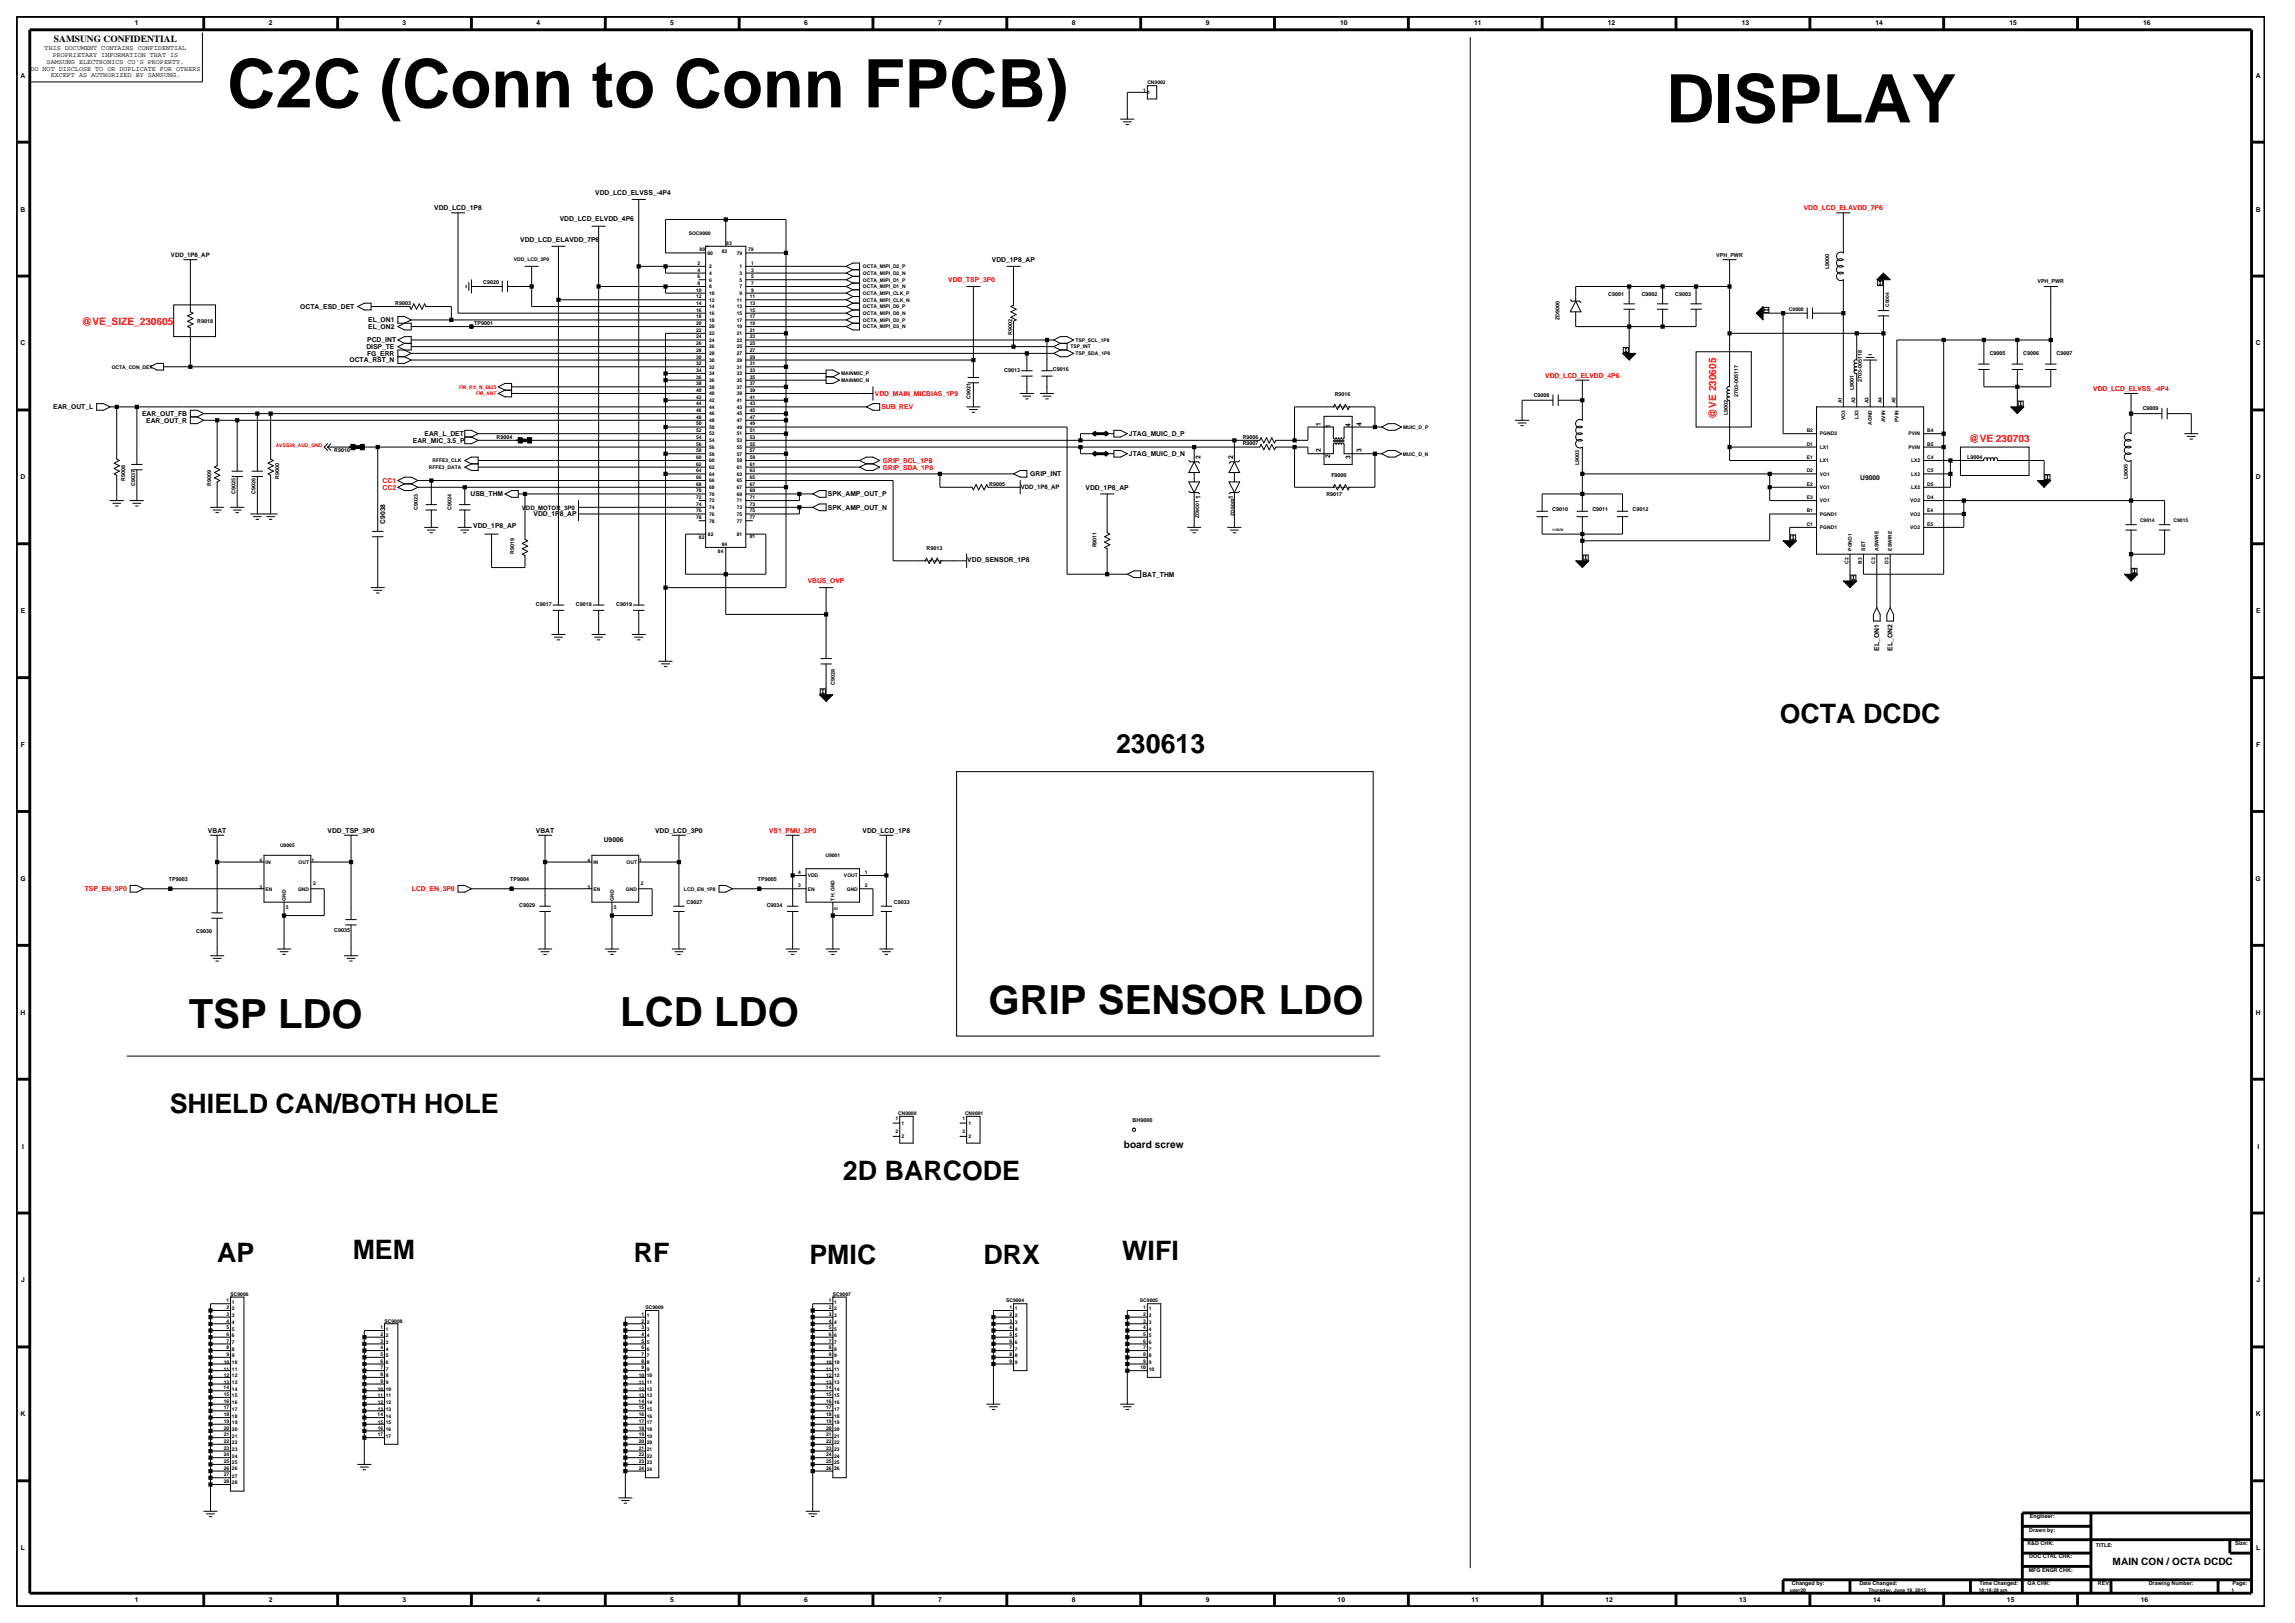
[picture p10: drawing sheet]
<svg xmlns="http://www.w3.org/2000/svg" width="420mm" height="297mm" viewBox="0 0 420 297" stroke-linecap="round" stroke-linejoin="round" font-family="sans-serif">
<defs><g id="words">
<g font-size="12.3">
<text x="41.6" y="19.6">C2C (Conn to Conn FPCB)</text>
<text x="304.9" y="22.4">DISPLAY</text>
</g>
<g font-size="7.4">
<text x="180.9" y="185.6">GRIP SENSOR LDO</text>
<text x="34.5" y="188">TSP LDO</text>
<text x="113.5" y="187.7">LCD LDO</text>
</g>
<g font-size="4.9">
<text x="204.2" y="137.8">230613</text>
<text x="325.7" y="132.3">OCTA DCDC</text>
<text x="31.1" y="203.6">SHIELD CAN/BOTH HOLE</text>
<text x="154.3" y="215.8">2D BARCODE</text>
<text x="39.7" y="230.9">AP</text>
<text x="64.5" y="230.3">MEM</text>
<text x="116" y="230.9">RF</text>
<text x="148.1" y="231.2">PMIC</text>
<text x="180" y="231.2">DRX</text>
<text x="205.4" y="230.6">WIFI</text>
</g>
<g font-size="1.9" fill="#f00">
<text x="14.9" y="59.5">@VE_SIZE_230605</text>
<text x="314.1" y="76.6" transform="rotate(-90 314.1 76.6)">@VE 230605</text>
<text x="360.3" y="80.9">@VE 230703</text>
</g>
<g font-size="1.9">
<text x="205.7" y="210.1">board screw</text>
<text x="386.6" y="286.3">MAIN CON / OCTA DCDC</text>
</g>
<text font-size="1.7" x="9.9" y="7.7">SAMSUNG CONFIDENTIAL</text>
<g font-size="1.2">
<text x="24.7" y="4.7">1</text>
<text x="49.2" y="4.7">2</text>
<text x="73.7" y="4.7">3</text>
<text x="98.2" y="4.7">4</text>
<text x="122.7" y="4.7">5</text>
<text x="147.2" y="4.7">6</text>
<text x="171.7" y="4.7">7</text>
<text x="196.2" y="4.7">8</text>
<text x="220.7" y="4.7">9</text>
<text x="245.3" y="4.7">10</text>
<text x="269.8" y="4.7">11</text>
<text x="294.3" y="4.7">12</text>
<text x="318.7" y="4.7">13</text>
<text x="343.2" y="4.7">14</text>
<text x="367.7" y="4.7">15</text>
<text x="392.2" y="4.7">16</text>
<text x="8.2" y="9.2">THIS DOCUMENT CONTAINS CONFIDENTIAL</text>
<text x="8.5" y="11.7">SAMSUNG ELECTRONICS CO'S PROPERTY.</text>
<text x="9.6" y="10.5">PROPRIETARY INFORMATION THAT IS</text>
<text x="3.8" y="14.2">A</text>
<text x="5.6" y="12.9">DO NOT DISCLOSE TO OR DUPLICATE FOR OTHERS</text>
<text x="9.3" y="14.1">EXCEPT AS AUTHORIZED BY SAMSUNG.</text>
<text x="412.8" y="14.2">A</text>
<text x="108.9" y="35.7">VDD_LCD_ELVSS_-4P4</text>
<text x="3.8" y="38.7">B</text>
<text x="79.5" y="38.5">VDD_LCD_1P8</text>
<text x="102.4" y="40.5">VDD_LCD_ELVDD_4P6</text>
<text x="412.8" y="38.7">B</text>
<text x="95.2" y="44.3">VDD_LCD_ELAVDD_7P6</text>
<text x="181.5" y="48">VDD_1P8_AP</text>
<text x="55" y="56.5">OCTA_ESD_DET</text>
<text x="67.4" y="59">EL_ON1</text>
<text x="3.8" y="63.2">C</text>
<text x="67" y="63.9">DISP_TE</text>
<text x="67.2" y="65.1">FG_ERR</text>
<text x="67.2" y="62.7">PCD_INT</text>
<text x="67.4" y="60.2">EL_ON2</text>
<text x="412.8" y="63.2">C</text>
<text x="64" y="66.3">OCTA_RST_N</text>
<text x="9.7" y="74.9">EAR_OUT_L</text>
<text x="26" y="76.1">EAR_OUT_FB</text>
<text x="26.8" y="77.3">EAR_OUT_R</text>
<text x="241.7" y="77.9" transform="rotate(-90 241.7 77.9)">1</text>
<text x="249.2" y="77.9" transform="rotate(-90 249.2 77.9)">4</text>
<text x="75.6" y="81">EAR_MIC_3.5_P</text>
<text x="77.7" y="79.8">EAR_L_DET</text>
<text x="206.6" y="79.8">JTAG_MUIC_D_P</text>
<text x="206.6" y="83.5">JTAG_MUIC_D_N</text>
<text x="219.7" y="84" transform="rotate(-90 219.7 84)">2</text>
<text x="225.7" y="84" transform="rotate(-90 225.7 84)">2</text>
<text x="241.7" y="82.8" transform="rotate(-90 241.7 82.8)">2</text>
<text x="243.4" y="83.9" transform="rotate(-90 243.4 83.9)">2</text>
<text x="243.5" y="78.3" transform="rotate(-90 243.5 78.3)">1</text>
<text x="247.2" y="84" transform="rotate(-90 247.2 84)">3</text>
<text x="247.2" y="78.1" transform="rotate(-90 247.2 78.1)">4</text>
<text x="249.2" y="82.8" transform="rotate(-90 249.2 82.8)">3</text>
<text x="3.8" y="87.7">D</text>
<text x="188.5" y="87.2">GRIP_INT</text>
<text x="198.7" y="89.6">VDD_1P8_AP</text>
<text x="340.4" y="87.8">U9000</text>
<text x="412.8" y="87.7">D</text>
<text x="70.5" y="95.9" transform="rotate(-90 70.5 95.9)">C9038</text>
<text x="86.1" y="90.8">USB_THM</text>
<text x="97.6" y="94.5">VDD_1P8_AP</text>
<text x="151.5" y="93.3">SPK_AMP_OUT_N</text>
<text x="151.5" y="90.8">SPK_AMP_OUT_P</text>
<text x="219.7" y="91.4" transform="rotate(-90 219.7 91.4)">1</text>
<text x="225.7" y="91.4" transform="rotate(-90 225.7 91.4)">1</text>
<text x="86.6" y="96.6">VDD_1P8_AP</text>
<text x="177" y="102.8">VDD_SENSOR_1P8</text>
<text x="209.1" y="105.5">BAT_THM</text>
<text x="3.8" y="112.2">E</text>
<text x="412.9" y="112.2">E</text>
<text x="343.9" y="119.1" transform="rotate(-90 343.9 119.1)">EL_ON1</text>
<text x="346.4" y="119.1" transform="rotate(-90 346.4 119.1)">EL_ON2</text>
<text x="3.8" y="136.7">F</text>
<text x="412.9" y="136.7">F</text>
<text x="38.1" y="152.4">VBAT</text>
<text x="60" y="152.4">VDD_TSP_3P0</text>
<text x="98.1" y="152.4">VBAT</text>
<text x="110.5" y="154.1">U9006</text>
<text x="119.9" y="152.4">VDD_LCD_3P0</text>
<text x="157.9" y="152.4">VDD_LCD_1P8</text>
<text x="3.7" y="161.2">G</text>
<text x="412.8" y="161.2">G</text>
<text x="3.8" y="185.7">H</text>
<text x="412.8" y="185.7">H</text>
<text x="4" y="210.2">I</text>
<text x="413.1" y="210.2">I</text>
<text x="3.9" y="234.7">J</text>
<text x="412.9" y="234.7">J</text>
<text x="3.8" y="259.2">K</text>
<text x="412.8" y="259.2">K</text>
<text x="3.8" y="283.7">L</text>
<text x="412.9" y="283.7">L</text>
<text x="24.7" y="293.2">1</text>
<text x="49.2" y="293.2">2</text>
<text x="73.7" y="293.2">3</text>
<text x="98.2" y="293.2">4</text>
<text x="122.7" y="293.2">5</text>
<text x="147.2" y="293.2">6</text>
<text x="171.7" y="293.2">7</text>
<text x="196.2" y="293.2">8</text>
<text x="220.7" y="293.2">9</text>
<text x="244.8" y="293.2">10</text>
<text x="269.3" y="293.2">11</text>
<text x="293.8" y="293.2">12</text>
<text x="318.3" y="293.2">13</text>
<text x="342.8" y="293.2">14</text>
<text x="367.3" y="293.2">15</text>
<text x="391.8" y="293.2">16</text>
</g>
<g font-size="1.2" fill="#f00">
<text x="330.1" y="38.5">VDD_LCD_ELAVDD_7P6</text>
<text x="173.5" y="51.6">VDD_TSP_3P0</text>
<text x="282.8" y="69.1">VDD_LCD_ELVDD_4P6</text>
<text x="383.1" y="71.5">VDD_LCD_ELVSS_-4P4</text>
<text x="160.1" y="72.4">VDD_MAIN_MICBIAS_1P9</text>
<text x="161.3" y="74.9">SUB_REV</text>
<text x="70" y="89.6">CC2</text>
<text x="70" y="88.4">CC1</text>
<text x="161.6" y="85.9">GRIP_SDA_1P8</text>
<text x="161.6" y="84.7">GRIP_SCL_1P8</text>
<text x="147.8" y="106.8">VBUS_OVP</text>
<text x="140.7" y="152.4">VS1_PMU_2P0</text>
<text x="15.5" y="163.1">TSP_EN_3P0</text>
<text x="75.4" y="163.1">LCD_EN_3P0</text>
</g>
<g font-size="1.1">
<text x="31.3" y="47">VDD_1P8_AP</text>
<text x="186.8" y="89.6">VDD_1P8_AP</text>
<text x="95.5" y="93.2">VDD_MOTOR_3P0</text>
</g>
<g font-size="1">
<text x="314.1" y="47">VPH_PWR</text>
<text x="88.4" y="51.9">C9020</text>
<text x="334.8" y="49.2" transform="rotate(-90 334.8 49.2)">L9000</text>
<text x="372.9" y="51.8">VPH_PWR</text>
<text x="36.1" y="59.1">R9018</text>
<text x="72.3" y="55.8">R9003</text>
<text x="86.8" y="59.5">TP9001</text>
<text x="285.4" y="58.5" transform="rotate(-90 285.4 58.5)">ZD9000</text>
<text x="294.3" y="54.1">C9001</text>
<text x="300.4" y="54.1">C9002</text>
<text x="306.6" y="54.1">C9003</text>
<text x="185.2" y="61.2" transform="rotate(-90 185.2 61.2)">R9002</text>
<text x="364.1" y="65">C9005</text>
<text x="370.3" y="65">C9006</text>
<text x="376.4" y="65">C9007</text>
<text x="183.8" y="68.1">C9013</text>
<text x="192.7" y="67.8">C9016</text>
<text x="339.3" y="71.5" transform="rotate(-90 339.3 71.5)">L9001</text>
<text x="340.7" y="69.8" transform="rotate(-90 340.7 69.8)">2703-005118</text>
<text x="177.6" y="73.1" transform="rotate(-90 177.6 73.1)">C9021</text>
<text x="244.3" y="72.5">R9016</text>
<text x="280.7" y="72.6">C9008</text>
<text x="316.2" y="76" transform="rotate(-90 316.2 76)">L9002</text>
<text x="318.1" y="72.6" transform="rotate(-90 318.1 72.6)">2703-005117</text>
<text x="392.1" y="75.1">C9009</text>
<text x="61.2" y="82.7">R9010</text>
<text x="90.9" y="80.3">R9004</text>
<text x="227.4" y="80.3">R9006</text>
<text x="227.4" y="81.5">R9007</text>
<text x="360" y="83.9">L9004</text>
<text x="22.9" y="87.9" transform="rotate(-90 22.9 87.9)">R9008</text>
<text x="24.7" y="88.8" transform="rotate(-90 24.7 88.8)">C9037</text>
<text x="38.6" y="88.8" transform="rotate(-90 38.6 88.8)">R9009</text>
<text x="51.1" y="87.6" transform="rotate(-90 51.1 87.6)">R9000</text>
<text x="181" y="88.8">R9005</text>
<text x="243.6" y="87.4">F9000</text>
<text x="289" y="85.2" transform="rotate(-90 289 85.2)">L9003</text>
<text x="389.4" y="87.7" transform="rotate(-90 389.4 87.7)">L9005</text>
<text x="43.1" y="90.4" transform="rotate(-90 43.1 90.4)">C9025</text>
<text x="46.8" y="90.4" transform="rotate(-90 46.8 90.4)">C9026</text>
<text x="76.5" y="93.3" transform="rotate(-90 76.5 93.3)">C9023</text>
<text x="82.6" y="93.3" transform="rotate(-90 82.6 93.3)">C9024</text>
<text x="242.7" y="90.7">R9017</text>
<text x="284.1" y="93.5">C9010</text>
<text x="291.4" y="93.5">C9011</text>
<text x="298.8" y="93.5">C9012</text>
<text x="94.1" y="101.4" transform="rotate(-90 94.1 101.4)">R9019</text>
<text x="169.6" y="100.7">R9013</text>
<text x="200.7" y="100.2" transform="rotate(-90 200.7 100.2)">R9011</text>
<text x="98.1" y="110.9">C9017</text>
<text x="105.4" y="110.9">C9018</text>
<text x="112.8" y="110.9">C9019</text>
<text x="152.8" y="125.3" transform="rotate(-90 152.8 125.3)">C9028</text>
<text x="30.9" y="161.3">TP9003</text>
<text x="93.4" y="161.3">TP9004</text>
<text x="138.7" y="161.3">TP9005</text>
<text x="95" y="166">C9029</text>
<text x="125.6" y="165.5">C9027</text>
<text x="140.3" y="166">C9034</text>
<text x="163.6" y="165.5">C9033</text>
<text x="35.9" y="170.7">C9030</text>
<text x="61.2" y="170.6">C9035</text>
<text x="207.3" y="205.4">BH9000</text>
<text x="371.4" y="280.2">Drawn by:</text>
<text x="371.5" y="277.8">Engineer:</text>
<text x="371" y="282.7">R&amp;D CHK:</text>
<text x="371.3" y="287.6">MFG ENGR CHK:</text>
<text x="371.4" y="285.2">DOC CTRL CHK:</text>
<text x="383.6" y="283">TITLE:</text>
<text x="409.1" y="282.7">Size:</text>
<text x="327.9" y="290.1">Changed by:</text>
<text x="340.3" y="290.1">Date Changed:</text>
<text x="362.2" y="290.1">Time Changed:</text>
<text x="371.1" y="290.1">QA CHK:</text>
<text x="383.9" y="290.1">REV:</text>
<text x="393.2" y="290.1">Drawing Number:</text>
<text x="408.6" y="290.1">Page:</text>
</g>
<g font-size=".9">
<text x="209.2" y="16.9">1</text>
<text x="210" y="15.4">CN9002</text>
<text x="210" y="17.2">1</text>
<text x="94.1" y="47.8">VDD_LCD_3P0</text>
<text x="126" y="42.9">SOC9000</text>
<text x="128" y="46">80</text>
<text x="129.5" y="46.6">80</text>
<text x="132.1" y="46.3">83</text>
<text x="132.9" y="44.8">83</text>
<text x="134.9" y="46.6">79</text>
<text x="136.9" y="46">79</text>
<text x="127.4" y="53.4">10</text>
<text x="127.7" y="52.1">8</text>
<text x="127.7" y="50.9">6</text>
<text x="127.7" y="49.7">4</text>
<text x="127.7" y="48.5">2</text>
<text x="129.8" y="52.8">8</text>
<text x="129.8" y="51.5">6</text>
<text x="129.8" y="50.3">4</text>
<text x="129.8" y="49.1">2</text>
<text x="129.8" y="54">10</text>
<text x="135.4" y="54">9</text>
<text x="135.4" y="52.8">7</text>
<text x="135.4" y="51.5">5</text>
<text x="135.4" y="50.3">3</text>
<text x="135.4" y="49.1">1</text>
<text x="137.5" y="53.4">9</text>
<text x="137.5" y="52.1">7</text>
<text x="137.5" y="50.9">5</text>
<text x="137.5" y="49.7">3</text>
<text x="137.5" y="48.5">1</text>
<text x="157.9" y="52.8">OCTA_MIPI_D1_N</text>
<text x="157.9" y="51.5">OCTA_MIPI_D1_P</text>
<text x="157.9" y="50.3">OCTA_MIPI_D2_N</text>
<text x="157.9" y="49.1">OCTA_MIPI_D2_P</text>
<text x="157.9" y="54">OCTA_MIPI_CLK_P</text>
<text x="127.4" y="57">16</text>
<text x="127.4" y="58.3">18</text>
<text x="127.4" y="59.5">20</text>
<text x="127.4" y="54.6">12</text>
<text x="127.4" y="55.8">14</text>
<text x="129.8" y="56.4">14</text>
<text x="129.8" y="57.6">16</text>
<text x="129.8" y="58.9">18</text>
<text x="129.8" y="55.2">12</text>
<text x="134.9" y="57.6">15</text>
<text x="134.9" y="58.9">17</text>
<text x="134.9" y="55.2">11</text>
<text x="134.9" y="56.4">13</text>
<text x="137.2" y="57">15</text>
<text x="137.2" y="58.3">17</text>
<text x="137.2" y="59.5">19</text>
<text x="137.2" y="54.6">11</text>
<text x="137.2" y="55.8">13</text>
<text x="157.9" y="57.6">OCTA_MIPI_D0_N</text>
<text x="157.9" y="56.4">OCTA_MIPI_D0_P</text>
<text x="157.9" y="55.2">OCTA_MIPI_CLK_N</text>
<text x="157.9" y="58.9">OCTA_MIPI_D3_P</text>
<text x="327.4" y="56.9">C9000</text>
<text x="345.7" y="56.2" transform="rotate(-90 345.7 56.2)">C9004</text>
<text x="127.4" y="65.6">30</text>
<text x="127.4" y="60.7">22</text>
<text x="127.4" y="61.9">24</text>
<text x="127.4" y="63.2">26</text>
<text x="127.4" y="64.4">28</text>
<text x="129.8" y="61.3">22</text>
<text x="129.8" y="62.5">24</text>
<text x="129.8" y="63.8">26</text>
<text x="129.8" y="65">28</text>
<text x="129.8" y="60.1">20</text>
<text x="134.9" y="61.3">21</text>
<text x="134.9" y="62.5">23</text>
<text x="134.9" y="63.8">25</text>
<text x="134.9" y="65">27</text>
<text x="134.9" y="60.1">19</text>
<text x="137.2" y="65.6">29</text>
<text x="137.2" y="61.9">23</text>
<text x="137.2" y="63.2">25</text>
<text x="137.2" y="64.4">27</text>
<text x="137.2" y="60.7">21</text>
<text x="157.9" y="60.1">OCTA_MIPI_D3_N</text>
<text x="195.9" y="63.8">TSP_INT</text>
<text x="196.8" y="65">TSP_SDA_1P8</text>
<text x="196.8" y="62.5">TSP_SCL_1P8</text>
<text x="20.4" y="67.4">OCTA_CON_DET</text>
<text x="127.4" y="69.3">36</text>
<text x="127.4" y="70.5">38</text>
<text x="127.4" y="71.7">40</text>
<text x="127.4" y="66.8">32</text>
<text x="127.4" y="68">34</text>
<text x="129.8" y="69.9">36</text>
<text x="129.8" y="71.1">38</text>
<text x="129.8" y="66.2">30</text>
<text x="129.8" y="67.4">32</text>
<text x="129.8" y="68.7">34</text>
<text x="134.9" y="71.1">37</text>
<text x="134.9" y="66.2">29</text>
<text x="134.9" y="67.4">31</text>
<text x="134.9" y="68.7">33</text>
<text x="134.9" y="69.9">35</text>
<text x="137.2" y="70.5">37</text>
<text x="137.2" y="71.7">39</text>
<text x="137.2" y="66.8">31</text>
<text x="137.2" y="68">33</text>
<text x="137.2" y="69.3">35</text>
<text x="153.9" y="68.7">MAINMIC_P</text>
<text x="153.9" y="69.9">MAINMIC_N</text>
<text x="127.4" y="77.9">50</text>
<text x="127.4" y="74.2">44</text>
<text x="127.4" y="75.4">46</text>
<text x="127.4" y="76.6">48</text>
<text x="127.4" y="72.9">42</text>
<text x="129.8" y="74.8">44</text>
<text x="129.8" y="76">46</text>
<text x="129.8" y="77.2">48</text>
<text x="129.8" y="72.3">40</text>
<text x="129.8" y="73.6">42</text>
<text x="134.9" y="76">45</text>
<text x="134.9" y="77.2">47</text>
<text x="134.9" y="72.3">39</text>
<text x="134.9" y="73.6">41</text>
<text x="134.9" y="74.8">43</text>
<text x="137.2" y="75.4">45</text>
<text x="137.2" y="76.6">47</text>
<text x="137.2" y="77.9">49</text>
<text x="137.2" y="72.9">41</text>
<text x="137.2" y="74.2">43</text>
<text x="337.1" y="73.8" transform="rotate(-90 337.1 73.8)">A1</text>
<text x="337.7" y="76.9" transform="rotate(-90 337.7 76.9)">VO3</text>
<text x="339.5" y="73.8" transform="rotate(-90 339.5 73.8)">A2</text>
<text x="340.1" y="76.8" transform="rotate(-90 340.1 76.8)">LX3</text>
<text x="342" y="73.8" transform="rotate(-90 342 73.8)">A3</text>
<text x="342.6" y="77.8" transform="rotate(-90 342.6 77.8)">AGND</text>
<text x="344.4" y="73.8" transform="rotate(-90 344.4 73.8)">A4</text>
<text x="345" y="77.3" transform="rotate(-90 345 77.3)">AVIN</text>
<text x="346.9" y="73.8" transform="rotate(-90 346.9 73.8)">A5</text>
<text x="347.5" y="77.2" transform="rotate(-90 347.5 77.2)">PVIN</text>
<text x="127.4" y="84">60</text>
<text x="127.4" y="79.1">52</text>
<text x="127.4" y="80.3">54</text>
<text x="127.4" y="81.5">56</text>
<text x="127.4" y="82.8">58</text>
<text x="129.8" y="79.7">52</text>
<text x="129.8" y="80.9">54</text>
<text x="129.8" y="82.1">56</text>
<text x="129.8" y="83.4">58</text>
<text x="129.8" y="78.5">50</text>
<text x="134.9" y="79.7">51</text>
<text x="134.9" y="80.9">53</text>
<text x="134.9" y="82.1">55</text>
<text x="134.9" y="83.4">57</text>
<text x="134.9" y="78.5">49</text>
<text x="137.2" y="84">59</text>
<text x="137.2" y="79.1">51</text>
<text x="137.2" y="80.3">53</text>
<text x="137.2" y="81.5">55</text>
<text x="137.2" y="82.8">57</text>
<text x="256.7" y="83.4">MUIC_D_N</text>
<text x="256.8" y="78.5">MUIC_D_P</text>
<text x="330.6" y="81.5">D1</text>
<text x="330.6" y="79.1">B2</text>
<text x="330.7" y="84">E1</text>
<text x="333.1" y="82.1">LX1</text>
<text x="333.1" y="79.7">PGND2</text>
<text x="349.3" y="79.7">PVIN</text>
<text x="349.3" y="82.1">PVIN</text>
<text x="352.7" y="84">C4</text>
<text x="352.7" y="79.1">B4</text>
<text x="352.7" y="81.5">B5</text>
<text x="78.5" y="85.8">RFFE3_DATA</text>
<text x="79.1" y="84.6">RFFE3_CLK</text>
<text x="127.4" y="87.6">66</text>
<text x="127.4" y="88.9">68</text>
<text x="127.4" y="85.2">62</text>
<text x="127.4" y="86.4">64</text>
<text x="129.8" y="88.3">66</text>
<text x="129.8" y="89.5">68</text>
<text x="129.8" y="84.6">60</text>
<text x="129.8" y="85.8">62</text>
<text x="129.8" y="87">64</text>
<text x="134.9" y="88.3">65</text>
<text x="134.9" y="89.5">67</text>
<text x="134.9" y="84.6">59</text>
<text x="134.9" y="85.8">61</text>
<text x="134.9" y="87">63</text>
<text x="137.2" y="87.6">65</text>
<text x="137.2" y="88.9">67</text>
<text x="137.2" y="85.2">61</text>
<text x="137.2" y="86.4">63</text>
<text x="330.6" y="86.4">D2</text>
<text x="330.7" y="88.9">E2</text>
<text x="333.1" y="84.6">LX1</text>
<text x="333.1" y="89.5">VO1</text>
<text x="333.1" y="87">VO1</text>
<text x="349.7" y="84.6">LX2</text>
<text x="349.7" y="87">LX2</text>
<text x="349.7" y="89.5">LX2</text>
<text x="352.7" y="88.9">D5</text>
<text x="352.7" y="86.4">C5</text>
<text x="127.4" y="91.3">72</text>
<text x="127.4" y="92.5">74</text>
<text x="127.4" y="93.8">76</text>
<text x="127.4" y="95">78</text>
<text x="127.4" y="90.1">70</text>
<text x="129.8" y="91.9">72</text>
<text x="129.8" y="93.2">74</text>
<text x="129.8" y="94.4">76</text>
<text x="129.8" y="95.6">78</text>
<text x="129.8" y="90.7">70</text>
<text x="134.9" y="93.2">73</text>
<text x="134.9" y="94.4">75</text>
<text x="134.9" y="95.6">77</text>
<text x="134.9" y="90.7">69</text>
<text x="134.9" y="91.9">71</text>
<text x="137.2" y="92.5">73</text>
<text x="137.2" y="93.8">75</text>
<text x="137.2" y="95">77</text>
<text x="137.2" y="90.1">69</text>
<text x="137.2" y="91.3">71</text>
<text x="219.5" y="94.9" transform="rotate(-90 219.5 94.9)">ZD9001</text>
<text x="225.9" y="94.4" transform="rotate(-90 225.9 94.4)">ZD9002</text>
<text x="330.6" y="93.8">B1</text>
<text x="330.7" y="91.3">E3</text>
<text x="333.1" y="91.9">VO1</text>
<text x="333.1" y="94.4">PGND1</text>
<text x="349.6" y="94.4">VO2</text>
<text x="349.6" y="91.9">VO2</text>
<text x="352.7" y="91.3">D4</text>
<text x="352.7" y="93.8">E4</text>
<text x="391.6" y="95.5">C9014</text>
<text x="397.8" y="95.5">C9015</text>
<text x="127.9" y="98.7">82</text>
<text x="129.6" y="98.1">82</text>
<text x="131.4" y="101.1">84</text>
<text x="132.1" y="99.9">84</text>
<text x="134.9" y="98.1">81</text>
<text x="137.2" y="98.4">81</text>
<text x="330.6" y="96.2">C1</text>
<text x="333.1" y="96.8">PGND1</text>
<text x="338.9" y="100.8" transform="rotate(-90 338.9 100.8)">PGND1</text>
<text x="341.3" y="100.8" transform="rotate(-90 341.3 100.8)">SET</text>
<text x="343.8" y="100.8" transform="rotate(-90 343.8 100.8)">ASWIRE</text>
<text x="346.2" y="100.8" transform="rotate(-90 346.2 100.8)">ESWIRE</text>
<text x="349.6" y="96.8">VO2</text>
<text x="352.7" y="96.2">E5</text>
<text x="338.3" y="103.2" transform="rotate(-90 338.3 103.2)">C2</text>
<text x="340.7" y="103.2" transform="rotate(-90 340.7 103.2)">B3</text>
<text x="343.2" y="103.2" transform="rotate(-90 343.2 103.2)">C3</text>
<text x="345.6" y="103.2" transform="rotate(-90 345.6 103.2)">D3</text>
<text x="51.2" y="155">U9005</text>
<text x="47.5" y="157.7">4</text>
<text x="48.6" y="158.1">IN</text>
<text x="54.6" y="158.1">OUT</text>
<text x="57" y="157.7">1</text>
<text x="107.5" y="157.7">4</text>
<text x="108.6" y="158.1">IN</text>
<text x="114.7" y="158.1">OUT</text>
<text x="117" y="157.7">1</text>
<text x="146" y="159.9">4</text>
<text x="147.8" y="160.5">VDD</text>
<text x="151.1" y="156.8">U9001</text>
<text x="154.5" y="160.5">VOUT</text>
<text x="158.3" y="159.9">1</text>
<text x="47.5" y="162.6">3</text>
<text x="48.6" y="163">EN</text>
<text x="52.3" y="166.3">5</text>
<text x="52.3" y="164.8" transform="rotate(-90 52.3 164.8)">GND</text>
<text x="54.5" y="163">GND</text>
<text x="57.3" y="162">2</text>
<text x="107.5" y="162.6">3</text>
<text x="108.6" y="163">EN</text>
<text x="112.3" y="166.3">5</text>
<text x="112.3" y="164.8" transform="rotate(-90 112.3 164.8)">GND</text>
<text x="114.6" y="163">GND</text>
<text x="117.3" y="162">2</text>
<text x="125.2" y="163">LCD_EN_1P8</text>
<text x="146" y="162.4">3</text>
<text x="147.8" y="163">EN</text>
<text x="152.7" y="164.8" transform="rotate(-90 152.7 164.8)">TH_GND</text>
<text x="153.3" y="166.6" transform="rotate(-90 153.3 166.6)">5</text>
<text x="155" y="163">GND</text>
<text x="158.3" y="162.4">2</text>
<text x="164.4" y="204">CN9000</text>
<text x="176.6" y="204">CN9001</text>
<text x="163.9" y="207.4">2</text>
<text x="163.9" y="204.9">1</text>
<text x="165" y="208.3">2</text>
<text x="165" y="205.8">1</text>
<text x="176.1" y="204.9">1</text>
<text x="176.1" y="207.4">2</text>
<text x="177.2" y="205.8">1</text>
<text x="177.2" y="208.3">2</text>
<text x="41.5" y="239.6">2</text>
<text x="41.5" y="238.3">1</text>
<text x="42.2" y="237.1">SC9006</text>
<text x="42.4" y="239.8">2</text>
<text x="42.4" y="238.6">1</text>
<text x="118.1" y="239.6">SC9009</text>
<text x="151.7" y="239.6">2</text>
<text x="151.7" y="238.3">1</text>
<text x="152.4" y="237.1">SC9007</text>
<text x="152.7" y="239.8">2</text>
<text x="152.7" y="238.6">1</text>
<text x="184.1" y="238.3">SC9004</text>
<text x="184.7" y="239.6">1</text>
<text x="185.7" y="239.8">1</text>
<text x="208.6" y="238.3">SC9005</text>
<text x="209.2" y="239.6">1</text>
<text x="210.2" y="239.8">1</text>
<text x="41.5" y="244.4">6</text>
<text x="41.5" y="245.7">7</text>
<text x="41.5" y="240.8">3</text>
<text x="41.5" y="242">4</text>
<text x="41.5" y="243.2">5</text>
<text x="42.4" y="244.7">6</text>
<text x="42.4" y="245.9">7</text>
<text x="42.4" y="241">3</text>
<text x="42.4" y="242.2">4</text>
<text x="42.4" y="243.5">5</text>
<text x="69.6" y="244.4">2</text>
<text x="69.6" y="245.7">3</text>
<text x="69.6" y="243.2">1</text>
<text x="70.4" y="242">SC9008</text>
<text x="70.6" y="244.7">2</text>
<text x="70.6" y="245.9">3</text>
<text x="70.6" y="243.5">1</text>
<text x="117.4" y="243.2">3</text>
<text x="117.4" y="244.4">4</text>
<text x="117.4" y="245.7">5</text>
<text x="117.4" y="242">2</text>
<text x="117.4" y="240.8">1</text>
<text x="118.4" y="243.5">3</text>
<text x="118.4" y="244.7">4</text>
<text x="118.4" y="245.9">5</text>
<text x="118.4" y="242.2">2</text>
<text x="118.4" y="241">1</text>
<text x="151.7" y="240.8">3</text>
<text x="151.7" y="242">4</text>
<text x="151.7" y="243.2">5</text>
<text x="151.7" y="244.4">6</text>
<text x="151.7" y="245.7">7</text>
<text x="152.7" y="241">3</text>
<text x="152.7" y="242.2">4</text>
<text x="152.7" y="243.5">5</text>
<text x="152.7" y="244.7">6</text>
<text x="152.7" y="245.9">7</text>
<text x="184.7" y="240.8">2</text>
<text x="184.7" y="242">3</text>
<text x="184.7" y="243.2">4</text>
<text x="184.7" y="244.4">5</text>
<text x="184.7" y="245.7">6</text>
<text x="185.7" y="241">2</text>
<text x="185.7" y="242.2">3</text>
<text x="185.7" y="243.5">4</text>
<text x="185.7" y="244.7">5</text>
<text x="185.7" y="245.9">6</text>
<text x="209.2" y="243.2">4</text>
<text x="209.2" y="244.4">5</text>
<text x="209.2" y="245.7">6</text>
<text x="209.2" y="240.8">2</text>
<text x="209.2" y="242">3</text>
<text x="210.2" y="243.5">4</text>
<text x="210.2" y="244.7">5</text>
<text x="210.2" y="245.9">6</text>
<text x="210.2" y="241">2</text>
<text x="210.2" y="242.2">3</text>
<text x="41" y="249.6">10</text>
<text x="41" y="250.8">11</text>
<text x="41.5" y="246.9">8</text>
<text x="41.5" y="248.1">9</text>
<text x="42.4" y="247.1">8</text>
<text x="42.4" y="248.4">9</text>
<text x="42.4" y="249.6">10</text>
<text x="42.4" y="250.8">11</text>
<text x="69.6" y="251.8">8</text>
<text x="69.6" y="246.9">4</text>
<text x="69.6" y="248.1">5</text>
<text x="69.6" y="249.3">6</text>
<text x="69.6" y="250.6">7</text>
<text x="70.6" y="247.1">4</text>
<text x="70.6" y="248.4">5</text>
<text x="70.6" y="249.6">6</text>
<text x="70.6" y="250.8">7</text>
<text x="117.4" y="246.9">6</text>
<text x="117.4" y="248.1">7</text>
<text x="117.4" y="249.3">8</text>
<text x="117.4" y="250.6">9</text>
<text x="118.4" y="247.1">6</text>
<text x="118.4" y="248.4">7</text>
<text x="118.4" y="249.6">8</text>
<text x="118.4" y="250.8">9</text>
<text x="151.2" y="249.6">10</text>
<text x="151.2" y="250.8">11</text>
<text x="151.7" y="248.1">9</text>
<text x="151.7" y="246.9">8</text>
<text x="152.7" y="248.4">9</text>
<text x="152.7" y="247.1">8</text>
<text x="152.7" y="249.6">10</text>
<text x="152.7" y="250.8">11</text>
<text x="184.7" y="249.3">9</text>
<text x="184.7" y="246.9">7</text>
<text x="184.7" y="248.1">8</text>
<text x="185.7" y="247.1">7</text>
<text x="185.7" y="248.4">8</text>
<text x="185.7" y="249.6">9</text>
<text x="208.7" y="250.6">10</text>
<text x="209.2" y="246.9">7</text>
<text x="209.2" y="248.1">8</text>
<text x="209.2" y="249.3">9</text>
<text x="210.2" y="247.1">7</text>
<text x="210.2" y="248.4">8</text>
<text x="210.2" y="249.6">9</text>
<text x="210.2" y="250.8">10</text>
<text x="40.9" y="254.2">14</text>
<text x="41" y="257.9">17</text>
<text x="41" y="252">12</text>
<text x="41" y="253.3">13</text>
<text x="41" y="255.5">15</text>
<text x="41" y="256.7">16</text>
<text x="42.4" y="252">12</text>
<text x="42.4" y="253.3">13</text>
<text x="42.4" y="254.5">14</text>
<text x="42.4" y="255.7">15</text>
<text x="42.4" y="256.9">16</text>
<text x="69.1" y="254.5">10</text>
<text x="69.1" y="255.7">11</text>
<text x="69.1" y="256.9">12</text>
<text x="69.6" y="253">9</text>
<text x="70.6" y="252">8</text>
<text x="70.6" y="253.3">9</text>
<text x="70.6" y="254.5">10</text>
<text x="70.6" y="255.7">11</text>
<text x="70.6" y="256.9">12</text>
<text x="116.9" y="256.7">14</text>
<text x="116.9" y="252">10</text>
<text x="116.9" y="253.3">11</text>
<text x="116.9" y="254.5">12</text>
<text x="116.9" y="255.7">13</text>
<text x="116.9" y="257.9">15</text>
<text x="118.4" y="252">10</text>
<text x="118.4" y="253.3">11</text>
<text x="118.4" y="254.5">12</text>
<text x="118.4" y="255.7">13</text>
<text x="118.4" y="256.9">14</text>
<text x="151.2" y="254.2">14</text>
<text x="151.2" y="252">12</text>
<text x="151.2" y="253.3">13</text>
<text x="151.2" y="255.5">15</text>
<text x="151.2" y="256.7">16</text>
<text x="151.2" y="257.9">17</text>
<text x="152.7" y="252">12</text>
<text x="152.7" y="253.3">13</text>
<text x="152.7" y="254.5">14</text>
<text x="152.7" y="255.7">15</text>
<text x="152.7" y="256.9">16</text>
<text x="41" y="259.2">18</text>
<text x="41" y="260.4">19</text>
<text x="41" y="261.6">20</text>
<text x="41" y="262.8">21</text>
<text x="42.4" y="258.2">17</text>
<text x="42.4" y="259.4">18</text>
<text x="42.4" y="260.6">19</text>
<text x="42.4" y="261.8">20</text>
<text x="42.4" y="263.1">21</text>
<text x="69.1" y="259.2">14</text>
<text x="69.1" y="261.6">16</text>
<text x="69.1" y="262.8">17</text>
<text x="69.1" y="258.2">13</text>
<text x="69.1" y="260.6">15</text>
<text x="70.6" y="261.8">16</text>
<text x="70.6" y="263.1">17</text>
<text x="70.6" y="258.2">13</text>
<text x="70.6" y="259.4">14</text>
<text x="70.6" y="260.6">15</text>
<text x="116.9" y="260.4">17</text>
<text x="116.9" y="261.6">18</text>
<text x="116.9" y="262.8">19</text>
<text x="116.9" y="259.2">16</text>
<text x="118.4" y="260.6">17</text>
<text x="118.4" y="261.8">18</text>
<text x="118.4" y="263.1">19</text>
<text x="118.4" y="258.2">15</text>
<text x="118.4" y="259.4">16</text>
<text x="151.2" y="259.2">18</text>
<text x="151.2" y="260.4">19</text>
<text x="151.2" y="261.6">20</text>
<text x="151.2" y="262.8">21</text>
<text x="152.7" y="259.4">18</text>
<text x="152.7" y="260.6">19</text>
<text x="152.7" y="261.8">20</text>
<text x="152.7" y="263.1">21</text>
<text x="152.7" y="258.2">17</text>
<text x="41" y="266.5">24</text>
<text x="41" y="267.7">25</text>
<text x="41" y="268.9">26</text>
<text x="41" y="264">22</text>
<text x="41" y="265.3">23</text>
<text x="42.4" y="266.7">24</text>
<text x="42.4" y="268">25</text>
<text x="42.4" y="269">26</text>
<text x="42.4" y="264.3">22</text>
<text x="42.4" y="265.5">23</text>
<text x="116.9" y="268.9">24</text>
<text x="116.9" y="264">20</text>
<text x="116.9" y="265.3">21</text>
<text x="116.9" y="266.5">22</text>
<text x="116.9" y="267.7">23</text>
<text x="118.4" y="269.2">24</text>
<text x="118.4" y="264.3">20</text>
<text x="118.4" y="265.5">21</text>
<text x="118.4" y="266.7">22</text>
<text x="118.4" y="268">23</text>
<text x="151.2" y="267.7">25</text>
<text x="151.2" y="268.9">26</text>
<text x="151.2" y="264">22</text>
<text x="151.2" y="265.3">23</text>
<text x="151.2" y="266.5">24</text>
<text x="152.7" y="268">25</text>
<text x="152.7" y="269">26</text>
<text x="152.7" y="264.3">22</text>
<text x="152.7" y="265.5">23</text>
<text x="152.7" y="266.7">24</text>
<text x="41" y="270.2">27</text>
<text x="41" y="271.4">28</text>
<text x="42.4" y="270.4">27</text>
<text x="42.4" y="271.6">28</text>
<text x="327.5" y="291.2">user20</text>
<text x="341.9" y="291.2">Thursday, June 18, 2015</text>
<text x="362.1" y="291.2">10:18:28 am</text>
<text x="408.4" y="291.2">1</text>
</g>
<g font-size=".9" fill="#f00">
<text x="84" y="71.1">FM_RX_N_6625</text>
<text x="87.2" y="72.3">FM_ANT</text>
<text x="50.5" y="81.9">AVSS28_AUD_GND</text>
</g>
<text font-size=".6" x="284.1" y="97.1">115070</text>
</g></defs>
<!-- layer: MFD Layer /idea/tmp/Extended-Print.dk7.lee.sheet9.401.mfd -->
<g fill="none" stroke="#000" stroke-width=".18">
<path d="M37 5.9v9.1h-31.5M210 16.9h-3.7v4.9M210 15.7h1.7v2.4h-1.7zM269.1 6.8v280.1M82.6 38.9h2.5M83.8 38.9v18.4h45.3M115.7 36.5h2.4M116.9 36.5v74.2M205.1 21.8h2.4M205.6 22.3h1.4M206.1 22.8h.5M336.1 38.9h2.5"/>
<path d="M337.3 38.9v7.4a.78 .78 0 0 0-1 .1 .78 .78 0 0 0 0 1 .78 .78 0 0 0 1 .1M31.8 55.8h7.6v5.8h-7.6zM33.6 47.5h2.5M34.8 47.5v9.6l.5 .2-1 .5 1 .5-1 .5 1 .5-1 .5 .5 .2v7.1M65.5 56.1l1.2-.6h1.2v1.2h-1.2zM67.9 56.1h7.1l.2 .5 .5-1 .5 1 .5-1 .5 1 .5-1 .2 .5h4.7v2.4M72.8 57.9v1.2h2.4v1.3h-1.2l-1.2-.6 2.4-1.3-1.2-.6zM75.2 58.5h53.9M75.2 59.8h53.9M85.3 52.2v.5M85.8 51.7v1.4M86.3 52.4h5.6"/>
<path d="M86.3 51.2v2.4M91.9 51.4v2M92.9 52.4h4.4M92.9 51.4v2M96.1 48.7h2.4M97.3 48.7v7.4h31.8M101 45.1h2.4M102.2 54.9h26.9M102.2 45.1v65.6M108.3 41.4h2.5M109.6 52.4h19.5M109.6 41.4v69.3"/>
<path d="M116.9 48.7h12.2M121.8 48.7v1.3h7.3M121.8 52.4v1.2h7.3M127.9 51.2h1.2M129.1 46.3h-7.3v-6.1h22v67.3h-22M129.1 45.1h7.4v55.1h-7.4zM132.8 40.2v4.9M136.5 48.7h18.4M136.5 52.4h18.4M136.5 50h18.4M136.5 51.2h18.4M136.5 53.6h18.4"/>
<path d="M136.5 54.9h18.4M136.5 56.1h18.4M136.5 57.3h18.4M136.5 58.5h18.4M136.5 59.8h18.4M136.5 46.3h7.3M154.9 48.7l1.2-.6h1.2v12.3h-1.2l-1.2-.6M154.9 54.9l1.2 .6M154.9 56.1l1.2 .6M154.9 57.3l1.2 .6M154.9 58.5l1.2 .6M154.9 51.2l1.2 .6"/>
<path d="M154.9 52.4l1.2 .6M154.9 48.7l1.2 .7M154.9 53.6l1.2 .7M154.9 50l1.2 .6M156.1 54.3h1.2M156.1 54.3l-1.2 .6M156.1 55.5h1.2M156.1 55.5l-1.2 .6M156.1 56.7h1.2M156.1 56.7l-1.2 .6M156.1 57.9h1.2M156.1 57.9l-1.2 .6"/>
<path d="M156.1 59.1h1.2M156.1 50.6h1.2M156.1 50.6l-1.2 .6M156.1 51.8h1.2M156.1 51.8l-1.2 .6M156.1 53h1.2M156.1 49.4h1.2M156.1 53l-1.2 .6M156.1 59.1l-1.2 .7M156.1 49.4l-1.2 .6M176.9 52.4h2.5M178.1 52.4v16.7"/>
<path d="M184.3 48.7h2.4M185.5 48.7v7.1l-.5 .3 1 .5-1 .5 1 .5-1 .4 1 .5-.5 .3v4.6M287.4 54.9l.2 .2h1.5l.2 .3M288.4 55.1l.9 2h-1.9zM297.2 56.6h1.9M297.2 55.6h1.9M298.2 52.4v3.2M298.2 56.6v8.1M303.3 56.6h2M303.3 55.6h2M304.3 52.4v3.2M304.3 56.6v3.2"/>
<path d="M309.4 56.6h2M309.4 55.6h2M310.4 56.6v3.2h-22v-2.7M310.4 52.4v3.2M315.3 47.5h2.4M316.5 47.5v23.3M316.5 52.4h-28.1v2.7M322.7 57.3h8M322.8 56.3h.9v.9h-.9zM323 56.7h.6M323 56.6v.3M323.6 56.6v.3"/>
<path d="M326.3 57.3v22.1h6.1M330.7 56.3v2M331.7 57.3h5.6M331.7 56.3v2M337.4 47.5a.78 .78 0 0 0-1.1 .1 .78 .78 0 0 0 0 1 .78 .78 0 0 0 1 .1 .78 .78 0 0 0-1 .1 .78 .78 0 0 0 0 1.1 .78 .78 0 0 0 1 .1M337.4 50a.78 .78 0 0 0-1.1 0 .78 .78 0 0 0 0 1.1 .78 .78 0 0 0 1 .1v23.3M343.6 51.3h.9v1h-.9zM343.7 57.8h2M343.7 56.8h2M343.9 52.1h.3M343.9 51.5h.3M344.1 51.5v.6"/>
<path d="M344.7 51.2v5.6M344.7 57.8v16.7M374.1 52.4h2.4M375.3 52.4v14.2M17.7 73.9h1.2l1.2 .6-1.2 .6h-1.2zM20.1 74.5h109M21.4 74.5v9.5l.5 .3-1 .5 1 .4-1 .5 1 .5-1 .5 .5 .3v4.6M25 74.5v10.5M27.5 67.1l1.2-.6h1.2v1.2h-1.2zM29.9 67.1h99.2M34.8 76.3h1.3M36.1 76.3l1.2 .6"/>
<path d="M37.3 75.7l-1.2-.6h-1.3v2.4h1.3l1.2-.6M37.3 75.7h91.8M37.3 76.9h91.8M37.3 75.7l-1.2 .6M39.7 76.9v8.3l-.5 .3 1 .5-1 .5 1 .5-1 .4 1 .5-.5 .3v4.6M43.4 76.9v9.3M47.1 75.7v10.5M49.5 75.7v8.3l.5 .3-.9 .5 .9 .4-.9 .5 .9 .5-.9 .5 .4 .3v7.1M72.8 65.3h1.2M74 62.8l-1.2-.6 1.2-.6h1.2v2.4h-2.4v2.5h1.2l1.2-.6M74 62.8h1.2M74 62.8l-1.2 .6 2.4 1.3"/>
<path d="M74 65.3l1.2 .6M75.2 62.2h53.9M75.2 63.4h53.9M75.2 64.7h53.9M75.2 65.9h53.9M75.2 64.7l-1.2 .6M85.1 80h1.2M86.3 80l1.2 .6M87.5 79.4h41.6M87.5 79.4l-1.2-.7h-1.2v2.5h1.2l1.2-.6M87.5 79.4l-1.2 .6M91.2 70.8l1.2-.6h1.2v2.4h-1.2l-1.2-.6 1.2-.6z"/>
<path d="M92.4 71.4h1.2M93.6 70.8h35.5M93.6 72h35.5M121.8 78.1h7.3M121.8 68.3h7.3M121.8 69.6h7.3M121.8 73.2h7.3M129.1 61h-7.3v60M136.5 78.1h58.8v27h11M136.5 61h7.3M136.5 62.2h56.3M136.5 63.4h56.3"/>
<path d="M136.5 64.7h56.3M136.5 65.9h41.6M136.5 67.1h7.3M136.5 68.3h14.7M136.5 69.6h14.7M136.5 70.8h7.3M136.5 72h23.3M136.5 73.2h7.3M136.5 74.5h22M136.5 75.7h7.3M136.5 76.9h7.3M136.5 79.4h7.3"/>
<path d="M151.2 67.7h1.2l1.2 .6-1.2 .7 1.2 .6-1.2 .6h-1.2zM151.2 69h1.2M158.5 74.5l1.3-.6h1.2v1.2h-1.2zM159.8 70.8v2.4M176.9 74.5h2.5M177.1 70h2M177.1 69.1h2M177.4 74.9h1.5M177.9 75.4h.5M178.1 70v4.5M186.7 72h2.5M187 67.8h1.9"/>
<path d="M187 68.8h1.9M187.2 72.5h1.5M187.7 73h.5M187.9 64.7v3.1M187.9 68.8v3.2M190.4 72h2.4M190.6 67.8h2M190.6 68.8h2M190.9 72.5h1.4M191.4 73h.4M191.6 62.2v5.6M191.6 68.8v3.2"/>
<path d="M192.8 62.2l1.2-.6h1.3l1.2 .6-1.2 .6M192.8 62.2l1.2 .6M192.8 63.4l1.2 .6M194 62.8h1.3M194 64h1.3M194 62.8l-1.2 .6M194 64l-1.2 .7M195.3 64l1.2 .7-1.2 .6h-1.3l-1.2-.6M195.3 62.8v1.2M200.2 79.4h-2.5v1.2M202.6 79.4h1.3M203.9 78.7h1.2l1.2 .7-1.2 .6h-1.2z"/>
<path d="M242.3 76.2h5.2v8.8h-5.2zM244 74.5l.3-.5 .5 .9 .5-.9 .4 .9 .5-.9 .5 .9 .3-.4M244.3 74.5h-7.4v6.1M244.8 74.5h.5M245.7 74.5h.5M246.7 74.5h4.9v3.6M252.8 78.1h-6.8v2l-.3 .2-.2-.2-.2 .2-.3-.2-.2 .2-.3-.2-.1 .2h-.3l-.1-2.2h-4.6v2.5h-5.9l-.3 .5-.5-1-.4 1-.5-1-.5 1-.5-1-.3 .5h-94M252.8 78.1l1.3-.6h1.2l1.2 .6-1.2 .6h-1.2zM277.3 76.9h2.5M277.8 77.4h1.5M278.3 77.9h.5M284.2 73.2h-5.6v3.7"/>
<path d="M284.2 72.2v2M285.2 73.2h4.4M285.2 72.2v2M288.4 69.6h2.4M289.6 69.6v7.3a.77 .77 0 0 0-1.1 .1 .77 .77 0 0 0 0 1 .77 .77 0 0 0 1.1 .1 .76 .76 0 0 0-1 .1 .76 .76 0 0 0 0 1.1 .76 .76 0 0 0 1 .1 .76 .76 0 0 0-1 0 .76 .76 0 0 0 0 1.1 .76 .76 0 0 0 1 .1 .77 .77 0 0 0-1.1 .1 .77 .77 0 0 0 0 1 .77 .77 0 0 0 1.1 .1v11.8M297.1 63.6h.9v.9h-.9zM297.4 63.7h.3M297.4 64.4h.3M297.5 63.7v.7M310.4 64.4h10.1v13.7h-10.1zM316.5 61h28.2M316.5 72.6a.35 .35 0 0 0-.5 .3 .35 .35 0 0 0 .5 .3v11.1h15.9"/>
<path d="M316.5 70.8a.35 .35 0 0 0-.5 .3 .35 .35 0 0 0 .5 .3 .34 .34 0 0 0-.5 .3 .34 .34 0 0 0 .5 .3M316.5 72a.35 .35 0 0 0-.5 .3 .35 .35 0 0 0 .5 .3M332.4 74.5h19.6v26.9h-19.6zM339.8 61v4.9a.35 .35 0 0 0-.5 .3 .35 .35 0 0 0 .5 .3 .35 .35 0 0 0-.5 .3 .35 .35 0 0 0 .5 .3 .33 .33 0 0 0-.5 .3 .33 .33 0 0 0 .5 .3 .35 .35 0 0 0-.5 .3 .35 .35 0 0 0 .5 .3v6.2M341 65.9h2.5M341.5 65.4h1.5M342 64.9h.5M342.2 65.9v8.6M352 79.4h3.7M355.7 62.2v42.9h-14.7v-3.7M362.1 66.6h1.9M362.1 67.6h1.9"/>
<path d="M363.1 67.6v3.2h12.2v-3.2M363.1 62.2v4.4M368.2 66.6h2M368.2 67.6h2M369.2 62.2v4.4M369.2 67.6v6.9M369.3 73.4h1v.9h-1zM369.6 73.5h.3M369.6 74.2h.3M369.8 73.5v.7M374.3 66.6h2M374.3 67.6h2"/>
<path d="M375.3 62.2h-28.2v12.3M388.8 72h2.4M390 75.7h5.6M390 72v7.4M390 79.4a.76 .76 0 0 0-1 .1 .76 .76 0 0 0 0 1 .76 .76 0 0 0 1 .1 .77 .77 0 0 0-1 .1 .77 .77 0 0 0 0 1 .77 .77 0 0 0 1 .1 .76 .76 0 0 0-1 .1 .76 .76 0 0 0 0 1 .76 .76 0 0 0 1 .1 .77 .77 0 0 0-1 .1 .77 .77 0 0 0 0 1.1 .77 .77 0 0 0 1 .1v11.7M395.6 74.7v2M396.6 75.7h4.4v3.7M396.6 74.7v2M399.8 79.4h2.5M400.3 79.9h1.5M20.1 91.6h2.5M20.6 92.1h1.5"/>
<path d="M21.1 92.6h.5M23.8 91.6h2.5M24.1 85h1.9M24.1 86h1.9M24.3 92.1h1.5M24.8 92.6h.5M25 86v5.6M38.5 92.8h2.5M39 93.3h1.5M39.5 93.8h.5M42.2 92.8h2.4M42.4 87.2h2"/>
<path d="M42.4 86.2h2M42.7 93.3h1.5M43.2 93.8h.5M43.4 87.2v5.6M45.9 94.1h4.9M46.1 87.2h2M46.1 86.2h2M46.4 94.5h1.4M46.8 95h.5M47.1 87.2v6.9M48.8 94.5h1.5M49.3 95h.5"/>
<path d="M60 81.2l-.7 .6 .7 .6M60 81.8l.6 .6M60 81.8h4.2M60.6 81.2l-.6 .6M64 81.8h.1M64.2 81.8h.1M66.7 81.8h62.4M68.2 97.2h1.9M68.2 98.2h1.9M69.1 81.8v15.4M69.1 98.2v9.3M74 88.5l-1.2 .7 1.2 .6h1.2l1.3-.6"/>
<path d="M74 88.5h1.2M75.2 88.5l1.3 .7M76.5 87.9h52.6M76.5 89.2h52.6M76.5 87.9l-1.3-.6h-1.2l-1.2 .6 1.2 .6M76.5 87.9l-1.3 .6M77.7 96.5h2.5M77.9 93.3h2M77.9 92.3h2M78.2 97h1.5M78.7 97.5h.5M78.9 87.9v4.4"/>
<path d="M78.9 93.3v3.2M83.8 96.5h2.5M84.1 93.3h1.9M84.1 92.3h1.9M84.3 97h1.5M84.8 97.5h.5M85.1 84.3l1.2-.7h1.2v2.5h-1.2l-1.2-.6 1.2-.6zM85.1 89.2v3.1M85.1 93.3v3.2M86.3 84.9h1.2M87.5 80.6h7.3M87.5 84.3h41.6"/>
<path d="M87.5 85.5h41.6M88.7 97.7h2.5M92.4 90.4l1.2-.6h1.2v1.2h-1.2zM94.6 80.6h.1M94.8 80.6h.1M94.8 90.4h34.3M96.1 90.4v8.3l.5 .3-1 .4 1 .5-1 .5 1 .5-1 .5 .5 .3v2.2h-6.1v-6.2M97.3 80.6h31.8M105.9 94.1h23.2M105.9 92.8h23.2M105.9 91.6v3.7M121.8 83h7.3"/>
<path d="M121.8 86.7h7.3M127.9 91.6h1.2M127.9 95.3h1.2M129.1 97.7h-3.6v7.4h14.7v-7.4h-3.7M136.5 81.8h94l.3-.5 .5 1 .5-1 .5 1 .4-1 .5 1 .3-.5h5.9v1.2h4.6l.1-1.9h.3l.1 .2 .3-.2 .2 .2 .3-.2 .2 .2 .2-.2 .3 .2v1.7h6.8M136.5 83h7.3M136.5 84.3h20.8M136.5 85.5h20.8M136.5 86.7h49M136.5 87.9h26.9v14.7h6.2M136.5 89.2h7.3M136.5 90.4h12.2"/>
<path d="M136.5 92.8h12.2M136.5 95.3h1.2M146.3 92.8v1.3h-9.8M146.3 90.4v1.2h-9.8M148.7 90.4l1.3-.6h1.2v1.2h-1.2zM148.7 92.8l1.3-.6h1.2v1.3h-1.2zM157.3 84.3l1.2-.7h1.3l1.2 .7-1.2 .6M157.3 84.3l1.2 .6M158.5 84.9h1.3M158.5 84.9l-1.2 .6M159.8 84.9l1.2 .6-1.2 .6h-1.3l-1.2-.6M172 86.7v2.5h5.9l.2 .4 .5-.9 .5 .9 .5-.9 .5 .9 .5-.9 .2 .5h5.9"/>
<path d="M185.5 86.7l1.2-.6h1.2v1.2h-1.2zM186.7 87.9v2.5M197.7 81.8v1.2h2.5M201.4 90.4h2.5M202.6 83h1.3M202.6 90.4v7.1l.5 .2-1 .5 1 .5-1 .5 1 .5-1 .5 .5 .2v4.7M203.9 82.4h1.2l1.2 .6-1.2 .6h-1.2zM217.3 96.5h2.5M217.6 88.2h1.9l-1 1.9zM217.6 89.9l.2 .2h1.5l.2 .3M217.6 84.3l.2 .2h1.5l.2 .3M217.8 97h1.5"/>
<path d="M218.3 97.5h.5M218.5 81.8v2.7M218.5 86.5v1.7M218.5 90.1v6.4M218.5 84.5l1 2h-1.9zM224.7 96.5h2.4M224.9 88.2h2l-1 1.9zM225.2 97h1.4M225.7 97.5h.4M225.9 80.6v3.9M225.9 86.5v1.7M225.9 90.1v6.4"/>
<path d="M225.9 84.5l1 2h-2zM226.9 89.9l-.3 .2h-1.4l-.3 .3M226.9 84.3l-.3 .2h-1.4l-.3 .3M236.9 81.8v7.4h7.4M244 80.6h2M244 80.8h2M244 89.2l.3-.5 .5 .9 .5-.9 .4 .9 .5-.9 .5 .9 .3-.4M244.8 89.2h.5M245.7 89.2h.5M251.6 83v6.2h-4.9M252.8 83l1.3-.6h1.2l1.2 .6-1.2 .6h-1.2zM281.3 94.5h1.9"/>
<path d="M281.3 93.6h1.9M282.2 93.6v-3.2h14.7v3.2M282.2 94.5v3.2h14.7v-3.2M288.6 94.5h2M288.6 93.6h2M289.6 86.7h42.8M289.6 94.5v8.1M295.9 94.5h2M295.9 93.6h2M316.5 81.8h15.9M323.9 89.2h8.5M323.9 86.7v4.9h8.5"/>
<path d="M327.7 97.9h.9v.9h-.9zM328 98h.3M328 98.7h.3M328.2 98v.7M332.4 96.5h-4.9v2.5M332.4 94.1h-8.5v4.9h-34.3M352 81.8h3.7M352 94.1h7.4M352 84.3h11.1M352 86.7h4.9M352 91.6h44.1v4.4M356.9 84.3v4.9h-4.9"/>
<path d="M358.8 81.8h12.5v5.2h-12.5zM359.4 91.6v4.9h-7.4M363.1 84.3a.35 .35 0 0 1 .3-.6 .35 .35 0 0 1 .3 .6 .33 .33 0 0 1 .3-.5 .33 .33 0 0 1 .3 .5 .35 .35 0 0 1 .3-.6 .35 .35 0 0 1 .3 .6 .35 .35 0 0 1 .3-.6 .35 .35 0 0 1 .3 .6h8.6v3.6M374.2 86.9h1v.9h-1zM374.5 87h.3M374.5 87.6h.3M374.7 87v.6M389 97h2M389 96h2M390 97v8.1M395.1 97h2M395.1 96h2"/>
<path d="M396.1 97v4.4h-6.1M400.8 80.3h.5M67.9 107.5h2.5M68.4 108h1.5M68.9 108.5h.5M101 116.1h2.4M101.2 111.7h2M101.2 110.7h2M101.5 116.6h1.4M102 117.1h.4M102.2 111.7v4.4M108.3 116.1h2.5"/>
<path d="M108.6 111.7h1.9M108.6 110.7h1.9M108.8 116.6h1.5M109.3 117.1h.5M109.6 111.7v4.4M115.7 116.1h2.4M115.9 111.7h2M115.9 110.7h2M116.2 116.6h1.4M116.6 117.1h.5M116.9 111.7v4.4M132.8 100.2v12.2h18.4"/>
<path d="M150 107.5h2.4M151.2 107.5v13M169.3 102.6l.3-.5 .4 1 .5-1 .5 1 .5-1 .5 1 .2-.5M170 102.6h.5M171 102.6h.5M172 102.6h4.9M176.9 101.4v2.5M206.3 105.1l1.2-.6h1.3v1.2h-1.3zM289.7 101.6h1v.9h-1zM290 101.7h.3M290 102.3h.3M290.2 101.7v.6"/>
<path d="M338.6 101.4v4.9M338.7 105.2h.9v1h-.9zM339 105.4h.3M339 106h.3M339.2 105.4v.6M343.5 111.2l.6 1.2v1.2h-1.3v-1.2zM343.5 101.4v9.8M345.9 111.2l.6 1.2v1.2h-1.2v-1.2zM345.9 101.4v9.8M390.2 104h.9v.9h-.9zM390.5 104.2h.3M390.5 104.8h.3"/>
<path d="M390.6 104.2v.6M120.6 121h2.4M121.1 121.5h1.4M121.5 122h.5M150.1 126h.9v1h-.9zM150.2 121.5h2M150.2 120.5h2M150.4 126.2h.3M150.4 126.8h.3M150.6 126.2v.6M151.2 121.5v5.6M38.5 152.8h2.5"/>
<path d="M39.7 152.8v14.2M39.7 157.7h8.6M48.3 156.5h8.6v8.6h-8.6zM56.9 157.7h7.3M63 152.8h2.5M64.2 152.8v15.5M98.5 152.8h2.5M99.7 152.8v13M99.7 157.7h8.6M108.3 156.5h8.6v8.6h-8.6zM116.9 157.7h7.3M123 152.8h2.5"/>
<path d="M124.2 152.8v13M143.8 152.8h2.5M145.1 152.8v13M147.5 159h9.8v6.1h-9.8zM161 152.8h2.4M162.2 152.8v13M175.1 141.2h76.2v48.4h-76.2zM23.8 162h1.2l1.3 .6-1.3 .6h-1.2zM26.3 162.6h22M38.5 174.9h2.5M38.8 168h1.9M38.8 167h1.9"/>
<path d="M39 175.4h1.5M39.5 175.9h.5M39.7 168v6.9M50.8 173.7h2.4M51.3 174.1h1.4M51.7 174.6h.5M52 165.1v8.6M56.9 162.6h2.4v4.9h-7.3M63 174.9h2.5M63.3 169.2h1.9M63.3 168.3h1.9M63.5 175.4h1.5"/>
<path d="M64 175.9h.5M64.2 169.2v5.7M83.8 162h1.3l1.2 .6-1.2 .6h-1.3zM86.3 162.6h22M98.5 173.7h2.5M98.8 165.8h1.9M98.8 166.8h1.9M99 174.1h1.5M99.5 174.6h.5M99.7 166.8v6.9M110.8 173.7h2.4M111.3 174.1h1.4"/>
<path d="M111.8 174.6h.4M112 165.1v8.6M116.9 162.6h2.4v4.9h-7.3M123 173.7h2.5M123.3 165.8h1.9M123.3 166.8h1.9M123.5 174.1h1.5M124 174.6h.5M124.2 166.8v6.9M131.6 162h1.2l1.2 .6-1.2 .6h-1.2zM134 162.6h13.5M143.8 173.7h2.5"/>
<path d="M144.1 165.8h2M144.1 166.8h2M144.3 174.1h1.5M144.8 174.6h.5M145.1 160.2h2.4M145.1 166.8v6.9M151.2 173.7h2.4M151.7 174.1h1.4M152.2 174.6h.5M152.4 165.1v8.6M157.3 160.2h4.9M157.3 162.6h2.5v4.9h-7.4"/>
<path d="M161 173.7h2.4M161.2 165.8h2M161.2 166.8h2M161.5 174.1h1.4M162 174.6h.5M162.2 166.8v6.9M23.2 193.3h229.3M163.4 205.5h1.3M163.4 207.9h1.3M164.7 204.3h2.4v4.9h-2.4zM175.7 205.5h1.2M175.7 207.9h1.2"/>
<path d="M176.9 204.3h2.5v4.9h-2.5zM38.5 239.8h3.7M42.2 238.6h-3.7v37.9M42.2 237.3h2.4v35.6h-2.4zM118.1 239.8h2.5v30.6h-2.5zM148.7 239.8h3.7M152.4 237.3h2.5v33.1h-2.5zM152.4 238.6h-3.7v37.9M185.5 238.6h2.4v12.2h-2.4zM185.5 239.8h-3.7v17.1M210 239.8h-3.7v17.1M210 238.6h2.4v13.4h-2.4z"/>
<path d="M38.5 241h3.7M38.5 250.8h3.7M38.5 243.5h3.7M38.5 242.2h3.7M38.5 244.7h3.7M38.5 245.9h3.7M38.5 247.1h3.7M38.5 248.4h3.7M38.5 249.6h3.7M38.5 252h3.7M38.5 253.3h3.7M38.5 254.5h3.7"/>
<path d="M38.5 258.2h3.7M38.5 256.9h3.7M38.5 255.7h3.7M38.5 259.4h3.7M66.7 250.8h3.7M66.7 244.7h3.7M66.7 245.9h3.7M66.7 247.1h3.7M66.7 248.4h3.7M66.7 249.6h3.7M66.7 252h3.7M66.7 253.3h3.7"/>
<path d="M66.7 254.5h3.7M66.7 258.2h3.7M66.7 256.9h3.7M66.7 255.7h3.7M66.7 259.4h3.7M70.4 243.5h-3.7v24.5M70.4 242.2h2.4v22.1h-2.4zM114.4 250.8h3.7M114.4 243.5h3.7M114.4 242.2h3.7M114.4 244.7h3.7M114.4 245.9h3.7"/>
<path d="M114.4 247.1h3.7M114.4 248.4h3.7M114.4 249.6h3.7M114.4 252h3.7M114.4 253.3h3.7M114.4 254.5h3.7M114.4 258.2h3.7M114.4 256.9h3.7M114.4 255.7h3.7M114.4 259.4h3.7M118.1 241h-3.7v33.1M148.7 241h3.7"/>
<path d="M148.7 250.8h3.7M148.7 243.5h3.7M148.7 242.2h3.7M148.7 244.7h3.7M148.7 245.9h3.7M148.7 247.1h3.7M148.7 248.4h3.7M148.7 249.6h3.7M148.7 252h3.7M148.7 253.3h3.7M148.7 254.5h3.7M148.7 258.2h3.7"/>
<path d="M148.7 256.9h3.7M148.7 255.7h3.7M148.7 259.4h3.7M180.6 256.9h2.4M181.1 257.4h1.4M181.6 257.9h.5M181.8 241h3.7M181.8 243.5h3.7M181.8 242.2h3.7M181.8 244.7h3.7M181.8 245.9h3.7M181.8 247.1h3.7"/>
<path d="M181.8 248.4h3.7M181.8 249.6h3.7M205.1 256.9h2.4M205.6 257.4h1.4M206.1 257.9h.5M206.3 241h3.7M206.3 250.8h3.7M206.3 243.5h3.7M206.3 242.2h3.7M206.3 244.7h3.7M206.3 245.9h3.7M206.3 247.1h3.7"/>
<path d="M206.3 248.4h3.7M206.3 249.6h3.7M37.3 276.5h2.4M37.8 277h1.4M38.3 277.5h.5M38.5 261.8h3.7M38.5 260.6h3.7M38.5 263.1h3.7M38.5 266.7h3.7M38.5 265.5h3.7M38.5 264.3h3.7M38.5 268h3.7"/>
<path d="M38.5 269.2h3.7M38.5 271.6h3.7M38.5 270.4h3.7M65.5 268h2.4M66 268.4h1.4M66.4 268.9h.5M66.7 261.8h3.7M66.7 260.6h3.7M66.7 263.1h3.7M113.2 274.1h2.5M113.7 274.6h1.5M114.2 275.1h.5"/>
<path d="M114.4 261.8h3.7M114.4 260.6h3.7M114.4 263.1h3.7M114.4 266.7h3.7M114.4 265.5h3.7M114.4 264.3h3.7M114.4 268h3.7M114.4 269.2h3.7M147.5 276.5h2.5M148 277h1.5M148.5 277.5h.5M148.7 261.8h3.7"/>
<path d="M148.7 260.6h3.7M148.7 263.1h3.7M148.7 266.7h3.7M148.7 265.5h3.7M148.7 264.3h3.7M148.7 268h3.7M148.7 269.2h3.7"/>
<circle cx="86.3" cy="59.8" r=".31"/>
<circle cx="31.2" cy="162.6" r=".3"/>
<circle cx="93.6" cy="162.6" r=".3"/>
<circle cx="138.9" cy="162.6" r=".3"/>
<circle cx="207.5" cy="206.7" r=".3"/>
</g>
<g fill="#000" stroke="#000" stroke-width=".18">
<path d="M321.4 57.3l1.3-1.2v2.4z" fill-rule="evenodd"/>
<path d="M344.7 50l1.2 1.2h-2.4z" fill-rule="evenodd"/>
<path d="M296.9 64.7h2.5l-1.2 1.2z" fill-rule="evenodd"/>
<path d="M368 74.5h2.4l-1.2 1.2z" fill-rule="evenodd"/>
<path d="M64.2 81.3h.8v1h-.8z" fill-rule="evenodd"/>
<path d="M65 81.6h1v.5h-1z" fill-rule="evenodd"/>
<path d="M66 81.3h.7v1h-.7z" fill-rule="evenodd"/>
<path d="M94.8 80.1h.8v1h-.8z" fill-rule="evenodd"/>
<path d="M95.6 80.3h1v.5h-1z" fill-rule="evenodd"/>
<path d="M96.6 80.1h.7v1h-.7z" fill-rule="evenodd"/>
<path d="M372.9 87.9h2.4l-1.2 1.3z" fill-rule="evenodd"/>
<path d="M288.4 102.6h2.4l-1.2 1.3z" fill-rule="evenodd"/>
<path d="M326.3 99h2.5l-1.3 1.2z" fill-rule="evenodd"/>
<path d="M337.3 106.3h2.5l-1.2 1.2z" fill-rule="evenodd"/>
<path d="M388.8 105.1h2.4l-1.2 1.2z" fill-rule="evenodd"/>
<path d="M150 127.1h2.4l-1.2 1.2z" fill-rule="evenodd"/>
</g>
<g fill="none" stroke="#000" stroke-width=".53">
<path d="M3 3h411.5v291h-411.5zM5.5 5.5h406.5v286h-406.5zM37.3 3v2.5M61.8 3v2.5M86.3 3v2.5M110.8 3v2.5M135.3 3v2.5M159.8 3v2.5M184.3 3v2.5M208.8 3v2.5M233.2 3v2.5M257.7 3v2.5"/>
<path d="M282.2 3v2.5M306.7 3v2.5M331.2 3v2.5M355.7 3v2.5M380.2 3v2.5M3 26h2.5M412 26h2.5M3 50.5h2.5M412 50.5h2.5M3 75h2.5M200.2 79.4h2.4M200.2 79.4l.2 .2"/>
<path d="M200.4 79.1l-.2 .3M202.4 79.1l.2 .3M202.6 79.4l-.2 .2M412 75h2.5M3 99.5h2.5M200.2 83h2.4M200.2 83l.2 .3M200.4 82.8l-.2 .2M202.4 82.8l.2 .2M202.6 83l-.2 .3M412 99.5h2.5M3 124h2.5"/>
<path d="M412 124h2.5M3 148.5h2.5M412 148.5h2.5M3 173h2.5M412 173h2.5M3 197.5h2.5M412 197.5h2.5M3 222h2.5M412 222h2.5M3 246.5h2.5M412 246.5h2.5M3 271h2.5"/>
<path d="M370.1 279.3h12.6M382.7 276.8v14.7M412 271h2.5M412 276.8h-41.9v14.7M37.3 291.5v2.5M61.8 291.5v2.5M86.3 291.5v2.5M110.8 291.5v2.5M135.3 291.5v2.5M159.8 291.5v2.5M184.3 291.5v2.5M208.8 291.5v2.5"/>
<path d="M233.2 291.5v2.5M257.7 291.5v2.5M282.2 291.5v2.5M306.7 291.5v2.5M331.2 291.5v2.5M338.6 289.1v2.4M355.7 291.5v2.5M360.6 289.1v2.4M370.1 281.7h41.9M370.1 284.2h12.6M370.1 286.6h12.6M380.2 291.5v2.5"/>
<path d="M386.3 289.1v2.4M405.9 289.1v2.4M408.1 281.7v2.5h3.9M412 289.1h-85.7v2.4"/>
</g>
<g fill="#000" stroke="#000" stroke-width=".53">
<path d="M82.5 58.4h.2v.3h-.2z" fill-rule="evenodd"/>
<path d="M86.1 59.6h.3v.3h-.3z" fill-rule="evenodd"/>
<path d="M97.2 52.3h.2v.2h-.2z" fill-rule="evenodd"/>
<path d="M102.1 54.7h.2v.3h-.2z" fill-rule="evenodd"/>
<path d="M109.4 52.3h.3v.2h-.3z" fill-rule="evenodd"/>
<path d="M116.8 48.6h.2v.3h-.2z" fill-rule="evenodd"/>
<path d="M121.7 52.3h.2v.2h-.2z" fill-rule="evenodd"/>
<path d="M121.7 48.6h.2v.3h-.2z" fill-rule="evenodd"/>
<path d="M132.7 40h.2v.3h-.2z" fill-rule="evenodd"/>
<path d="M143.7 46.2h.3v.2h-.3z" fill-rule="evenodd"/>
<path d="M298 59.6h.3v.3h-.3z" fill-rule="evenodd"/>
<path d="M298 52.3h.3v.2h-.3z" fill-rule="evenodd"/>
<path d="M304.1 59.6h.3v.3h-.3z" fill-rule="evenodd"/>
<path d="M304.1 52.3h.3v.2h-.3z" fill-rule="evenodd"/>
<path d="M310.3 52.3h.2v.2h-.2z" fill-rule="evenodd"/>
<path d="M316.4 52.3h.2v.2h-.2z" fill-rule="evenodd"/>
<path d="M326.2 57.2h.2v.2h-.2z" fill-rule="evenodd"/>
<path d="M337.2 57.2h.3v.2h-.3z" fill-rule="evenodd"/>
<path d="M21.3 74.3h.2v.3h-.2z" fill-rule="evenodd"/>
<path d="M24.9 74.3h.3v.3h-.3z" fill-rule="evenodd"/>
<path d="M34.7 67h.3v.2h-.3z" fill-rule="evenodd"/>
<path d="M39.6 76.8h.3v.2h-.3z" fill-rule="evenodd"/>
<path d="M43.3 76.8h.2v.2h-.2z" fill-rule="evenodd"/>
<path d="M47 75.6h.2v.2h-.2z" fill-rule="evenodd"/>
<path d="M49.4 75.6h.3v.2h-.3z" fill-rule="evenodd"/>
<path d="M121.7 78h.2v.3h-.2z" fill-rule="evenodd"/>
<path d="M121.7 73.1h.2v.3h-.2z" fill-rule="evenodd"/>
<path d="M121.7 69.4h.2v.3h-.2z" fill-rule="evenodd"/>
<path d="M121.7 68.2h.2v.3h-.2z" fill-rule="evenodd"/>
<path d="M143.7 79.2h.3v.3h-.3z" fill-rule="evenodd"/>
<path d="M143.7 76.8h.3v.2h-.3z" fill-rule="evenodd"/>
<path d="M143.7 75.6h.3v.2h-.3z" fill-rule="evenodd"/>
<path d="M143.7 73.1h.3v.3h-.3z" fill-rule="evenodd"/>
<path d="M143.7 70.7h.3v.2h-.3z" fill-rule="evenodd"/>
<path d="M143.7 67h.3v.2h-.3z" fill-rule="evenodd"/>
<path d="M143.7 60.9h.3v.2h-.3z" fill-rule="evenodd"/>
<path d="M178 65.8h.3v.2h-.3z" fill-rule="evenodd"/>
<path d="M185.3 63.3h.3v.3h-.3z" fill-rule="evenodd"/>
<path d="M187.8 64.5h.2v.3h-.2z" fill-rule="evenodd"/>
<path d="M191.5 62.1h.2v.2h-.2z" fill-rule="evenodd"/>
<path d="M251.5 78h.2v.3h-.2z" fill-rule="evenodd"/>
<path d="M289.5 73.1h.2v.3h-.2z" fill-rule="evenodd"/>
<path d="M316.4 60.9h.2v.2h-.2z" fill-rule="evenodd"/>
<path d="M339.7 60.9h.2v.2h-.2z" fill-rule="evenodd"/>
<path d="M344.6 60.9h.2v.2h-.2z" fill-rule="evenodd"/>
<path d="M355.6 79.2h.2v.3h-.2z" fill-rule="evenodd"/>
<path d="M355.6 62.1h.2v.2h-.2z" fill-rule="evenodd"/>
<path d="M362.9 62.1h.3v.2h-.3z" fill-rule="evenodd"/>
<path d="M369.1 70.7h.2v.2h-.2z" fill-rule="evenodd"/>
<path d="M369.1 62.1h.2v.2h-.2z" fill-rule="evenodd"/>
<path d="M375.2 62.1h.2v.2h-.2z" fill-rule="evenodd"/>
<path d="M389.9 75.6h.2v.2h-.2z" fill-rule="evenodd"/>
<path d="M69 81.7h.3v.2h-.3z" fill-rule="evenodd"/>
<path d="M78.8 87.8h.3v.3h-.3z" fill-rule="evenodd"/>
<path d="M84.9 89h.3v.3h-.3z" fill-rule="evenodd"/>
<path d="M96 90.3h.2v.2h-.2z" fill-rule="evenodd"/>
<path d="M121.7 86.6h.2v.2h-.2z" fill-rule="evenodd"/>
<path d="M121.7 82.9h.2v.2h-.2z" fill-rule="evenodd"/>
<path d="M143.7 89h.3v.3h-.3z" fill-rule="evenodd"/>
<path d="M143.7 82.9h.3v.2h-.3z" fill-rule="evenodd"/>
<path d="M146.2 92.7h.2v.3h-.2z" fill-rule="evenodd"/>
<path d="M146.2 90.3h.2v.2h-.2z" fill-rule="evenodd"/>
<path d="M171.9 86.6h.2v.2h-.2z" fill-rule="evenodd"/>
<path d="M197.6 81.7h.3v.2h-.3z" fill-rule="evenodd"/>
<path d="M197.6 80.5h.3v.2h-.3z" fill-rule="evenodd"/>
<path d="M218.4 81.7h.3v.2h-.3z" fill-rule="evenodd"/>
<path d="M225.8 80.5h.2v.2h-.2z" fill-rule="evenodd"/>
<path d="M236.8 81.7h.2v.2h-.2z" fill-rule="evenodd"/>
<path d="M236.8 80.5h.2v.2h-.2z" fill-rule="evenodd"/>
<path d="M251.5 82.9h.2v.2h-.2z" fill-rule="evenodd"/>
<path d="M289.5 98.8h.2v.3h-.2z" fill-rule="evenodd"/>
<path d="M289.5 97.6h.2v.2h-.2z" fill-rule="evenodd"/>
<path d="M289.5 90.3h.2v.2h-.2z" fill-rule="evenodd"/>
<path d="M289.5 86.6h.2v.2h-.2z" fill-rule="evenodd"/>
<path d="M316.4 81.7h.2v.2h-.2z" fill-rule="evenodd"/>
<path d="M323.7 89h.3v.3h-.3z" fill-rule="evenodd"/>
<path d="M323.7 86.6h.3v.2h-.3z" fill-rule="evenodd"/>
<path d="M355.6 81.7h.2v.2h-.2z" fill-rule="evenodd"/>
<path d="M356.8 86.6h.3v.2h-.3z" fill-rule="evenodd"/>
<path d="M356.8 84.1h.3v.3h-.3z" fill-rule="evenodd"/>
<path d="M359.3 93.9h.2v.3h-.2z" fill-rule="evenodd"/>
<path d="M359.3 91.5h.2v.2h-.2z" fill-rule="evenodd"/>
<path d="M389.9 91.5h.2v.2h-.2z" fill-rule="evenodd"/>
<path d="M121.7 107.4h.2v.3h-.2z" fill-rule="evenodd"/>
<path d="M132.7 105h.2v.2h-.2z" fill-rule="evenodd"/>
<path d="M151.1 112.3h.2v.3h-.2z" fill-rule="evenodd"/>
<path d="M202.5 105h.2v.2h-.2z" fill-rule="evenodd"/>
<path d="M389.9 101.3h.2v.2h-.2z" fill-rule="evenodd"/>
<path d="M39.6 157.6h.3v.3h-.3z" fill-rule="evenodd"/>
<path d="M64.1 157.6h.3v.3h-.3z" fill-rule="evenodd"/>
<path d="M99.6 157.6h.3v.3h-.3z" fill-rule="evenodd"/>
<path d="M124.1 157.6h.3v.3h-.3z" fill-rule="evenodd"/>
<path d="M31 162.5h.3v.3h-.3z" fill-rule="evenodd"/>
<path d="M51.9 167.4h.2v.3h-.2z" fill-rule="evenodd"/>
<path d="M93.5 162.5h.3v.3h-.3z" fill-rule="evenodd"/>
<path d="M111.9 167.4h.2v.3h-.2z" fill-rule="evenodd"/>
<path d="M138.8 162.5h.3v.3h-.3z" fill-rule="evenodd"/>
<path d="M144.9 160.1h.3v.2h-.3z" fill-rule="evenodd"/>
<path d="M152.3 167.4h.2v.3h-.2z" fill-rule="evenodd"/>
<path d="M162.1 160.1h.2v.2h-.2z" fill-rule="evenodd"/>
<path d="M38.4 239.7h.2v.2h-.2z" fill-rule="evenodd"/>
<path d="M148.6 239.7h.3v.2h-.3z" fill-rule="evenodd"/>
<path d="M38.4 259.3h.2v.2h-.2z" fill-rule="evenodd"/>
<path d="M38.4 258h.2v.3h-.2z" fill-rule="evenodd"/>
<path d="M38.4 256.8h.2v.3h-.2z" fill-rule="evenodd"/>
<path d="M38.4 255.6h.2v.2h-.2z" fill-rule="evenodd"/>
<path d="M38.4 254.4h.2v.2h-.2z" fill-rule="evenodd"/>
<path d="M38.4 253.1h.2v.3h-.2z" fill-rule="evenodd"/>
<path d="M38.4 251.9h.2v.3h-.2z" fill-rule="evenodd"/>
<path d="M38.4 250.7h.2v.2h-.2z" fill-rule="evenodd"/>
<path d="M38.4 249.5h.2v.2h-.2z" fill-rule="evenodd"/>
<path d="M38.4 248.2h.2v.3h-.2z" fill-rule="evenodd"/>
<path d="M38.4 247h.2v.3h-.2z" fill-rule="evenodd"/>
<path d="M38.4 245.8h.2v.2h-.2z" fill-rule="evenodd"/>
<path d="M38.4 244.6h.2v.2h-.2z" fill-rule="evenodd"/>
<path d="M38.4 243.3h.2v.3h-.2z" fill-rule="evenodd"/>
<path d="M38.4 242.1h.2v.3h-.2z" fill-rule="evenodd"/>
<path d="M38.4 240.9h.2v.2h-.2z" fill-rule="evenodd"/>
<path d="M66.6 259.3h.2v.2h-.2z" fill-rule="evenodd"/>
<path d="M66.6 258h.2v.3h-.2z" fill-rule="evenodd"/>
<path d="M66.6 256.8h.2v.3h-.2z" fill-rule="evenodd"/>
<path d="M66.6 255.6h.2v.2h-.2z" fill-rule="evenodd"/>
<path d="M66.6 254.4h.2v.2h-.2z" fill-rule="evenodd"/>
<path d="M66.6 253.1h.2v.3h-.2z" fill-rule="evenodd"/>
<path d="M66.6 251.9h.2v.3h-.2z" fill-rule="evenodd"/>
<path d="M66.6 250.7h.2v.2h-.2z" fill-rule="evenodd"/>
<path d="M66.6 249.5h.2v.2h-.2z" fill-rule="evenodd"/>
<path d="M66.6 248.2h.2v.3h-.2z" fill-rule="evenodd"/>
<path d="M66.6 247h.2v.3h-.2z" fill-rule="evenodd"/>
<path d="M66.6 245.8h.2v.2h-.2z" fill-rule="evenodd"/>
<path d="M66.6 244.6h.2v.2h-.2z" fill-rule="evenodd"/>
<path d="M114.3 259.3h.3v.2h-.3z" fill-rule="evenodd"/>
<path d="M114.3 258h.3v.3h-.3z" fill-rule="evenodd"/>
<path d="M114.3 256.8h.3v.3h-.3z" fill-rule="evenodd"/>
<path d="M114.3 255.6h.3v.2h-.3z" fill-rule="evenodd"/>
<path d="M114.3 254.4h.3v.2h-.3z" fill-rule="evenodd"/>
<path d="M114.3 253.1h.3v.3h-.3z" fill-rule="evenodd"/>
<path d="M114.3 251.9h.3v.3h-.3z" fill-rule="evenodd"/>
<path d="M114.3 250.7h.3v.2h-.3z" fill-rule="evenodd"/>
<path d="M114.3 249.5h.3v.2h-.3z" fill-rule="evenodd"/>
<path d="M114.3 248.2h.3v.3h-.3z" fill-rule="evenodd"/>
<path d="M114.3 247h.3v.3h-.3z" fill-rule="evenodd"/>
<path d="M114.3 245.8h.3v.2h-.3z" fill-rule="evenodd"/>
<path d="M114.3 244.6h.3v.2h-.3z" fill-rule="evenodd"/>
<path d="M114.3 243.3h.3v.3h-.3z" fill-rule="evenodd"/>
<path d="M114.3 242.1h.3v.3h-.3z" fill-rule="evenodd"/>
<path d="M148.6 259.3h.3v.2h-.3z" fill-rule="evenodd"/>
<path d="M148.6 258h.3v.3h-.3z" fill-rule="evenodd"/>
<path d="M148.6 256.8h.3v.3h-.3z" fill-rule="evenodd"/>
<path d="M148.6 255.6h.3v.2h-.3z" fill-rule="evenodd"/>
<path d="M148.6 254.4h.3v.2h-.3z" fill-rule="evenodd"/>
<path d="M148.6 253.1h.3v.3h-.3z" fill-rule="evenodd"/>
<path d="M148.6 251.9h.3v.3h-.3z" fill-rule="evenodd"/>
<path d="M148.6 250.7h.3v.2h-.3z" fill-rule="evenodd"/>
<path d="M148.6 249.5h.3v.2h-.3z" fill-rule="evenodd"/>
<path d="M148.6 248.2h.3v.3h-.3z" fill-rule="evenodd"/>
<path d="M148.6 247h.3v.3h-.3z" fill-rule="evenodd"/>
<path d="M148.6 245.8h.3v.2h-.3z" fill-rule="evenodd"/>
<path d="M148.6 244.6h.3v.2h-.3z" fill-rule="evenodd"/>
<path d="M148.6 243.3h.3v.3h-.3z" fill-rule="evenodd"/>
<path d="M148.6 242.1h.3v.3h-.3z" fill-rule="evenodd"/>
<path d="M148.6 240.9h.3v.2h-.3z" fill-rule="evenodd"/>
<path d="M181.7 249.5h.2v.2h-.2z" fill-rule="evenodd"/>
<path d="M181.7 248.2h.2v.3h-.2z" fill-rule="evenodd"/>
<path d="M181.7 247h.2v.3h-.2z" fill-rule="evenodd"/>
<path d="M181.7 245.8h.2v.2h-.2z" fill-rule="evenodd"/>
<path d="M181.7 244.6h.2v.2h-.2z" fill-rule="evenodd"/>
<path d="M181.7 243.3h.2v.3h-.2z" fill-rule="evenodd"/>
<path d="M181.7 242.1h.2v.3h-.2z" fill-rule="evenodd"/>
<path d="M181.7 240.9h.2v.2h-.2z" fill-rule="evenodd"/>
<path d="M206.2 250.7h.2v.2h-.2z" fill-rule="evenodd"/>
<path d="M206.2 249.5h.2v.2h-.2z" fill-rule="evenodd"/>
<path d="M206.2 248.2h.2v.3h-.2z" fill-rule="evenodd"/>
<path d="M206.2 247h.2v.3h-.2z" fill-rule="evenodd"/>
<path d="M206.2 245.8h.2v.2h-.2z" fill-rule="evenodd"/>
<path d="M206.2 244.6h.2v.2h-.2z" fill-rule="evenodd"/>
<path d="M206.2 243.3h.2v.3h-.2z" fill-rule="evenodd"/>
<path d="M206.2 242.1h.2v.3h-.2z" fill-rule="evenodd"/>
<path d="M206.2 240.9h.2v.2h-.2z" fill-rule="evenodd"/>
<path d="M38.4 271.5h.2v.3h-.2z" fill-rule="evenodd"/>
<path d="M38.4 270.3h.2v.2h-.2z" fill-rule="evenodd"/>
<path d="M38.4 269.1h.2v.2h-.2z" fill-rule="evenodd"/>
<path d="M38.4 267.8h.2v.3h-.2z" fill-rule="evenodd"/>
<path d="M38.4 266.6h.2v.3h-.2z" fill-rule="evenodd"/>
<path d="M38.4 265.4h.2v.2h-.2z" fill-rule="evenodd"/>
<path d="M38.4 264.2h.2v.2h-.2z" fill-rule="evenodd"/>
<path d="M38.4 262.9h.2v.3h-.2z" fill-rule="evenodd"/>
<path d="M38.4 261.7h.2v.3h-.2z" fill-rule="evenodd"/>
<path d="M38.4 260.5h.2v.2h-.2z" fill-rule="evenodd"/>
<path d="M66.6 262.9h.2v.3h-.2z" fill-rule="evenodd"/>
<path d="M66.6 261.7h.2v.3h-.2z" fill-rule="evenodd"/>
<path d="M66.6 260.5h.2v.2h-.2z" fill-rule="evenodd"/>
<path d="M114.3 269.1h.3v.2h-.3z" fill-rule="evenodd"/>
<path d="M114.3 267.8h.3v.3h-.3z" fill-rule="evenodd"/>
<path d="M114.3 266.6h.3v.3h-.3z" fill-rule="evenodd"/>
<path d="M114.3 265.4h.3v.2h-.3z" fill-rule="evenodd"/>
<path d="M114.3 264.2h.3v.2h-.3z" fill-rule="evenodd"/>
<path d="M114.3 262.9h.3v.3h-.3z" fill-rule="evenodd"/>
<path d="M114.3 261.7h.3v.3h-.3z" fill-rule="evenodd"/>
<path d="M114.3 260.5h.3v.2h-.3z" fill-rule="evenodd"/>
<path d="M148.6 269.1h.3v.2h-.3z" fill-rule="evenodd"/>
<path d="M148.6 267.8h.3v.3h-.3z" fill-rule="evenodd"/>
<path d="M148.6 266.6h.3v.3h-.3z" fill-rule="evenodd"/>
<path d="M148.6 265.4h.3v.2h-.3z" fill-rule="evenodd"/>
<path d="M148.6 264.2h.3v.2h-.3z" fill-rule="evenodd"/>
<path d="M148.6 262.9h.3v.3h-.3z" fill-rule="evenodd"/>
<path d="M148.6 261.7h.3v.3h-.3z" fill-rule="evenodd"/>
<path d="M148.6 260.5h.3v.2h-.3z" fill-rule="evenodd"/>
</g>
<use href="#words"/>
</svg>
